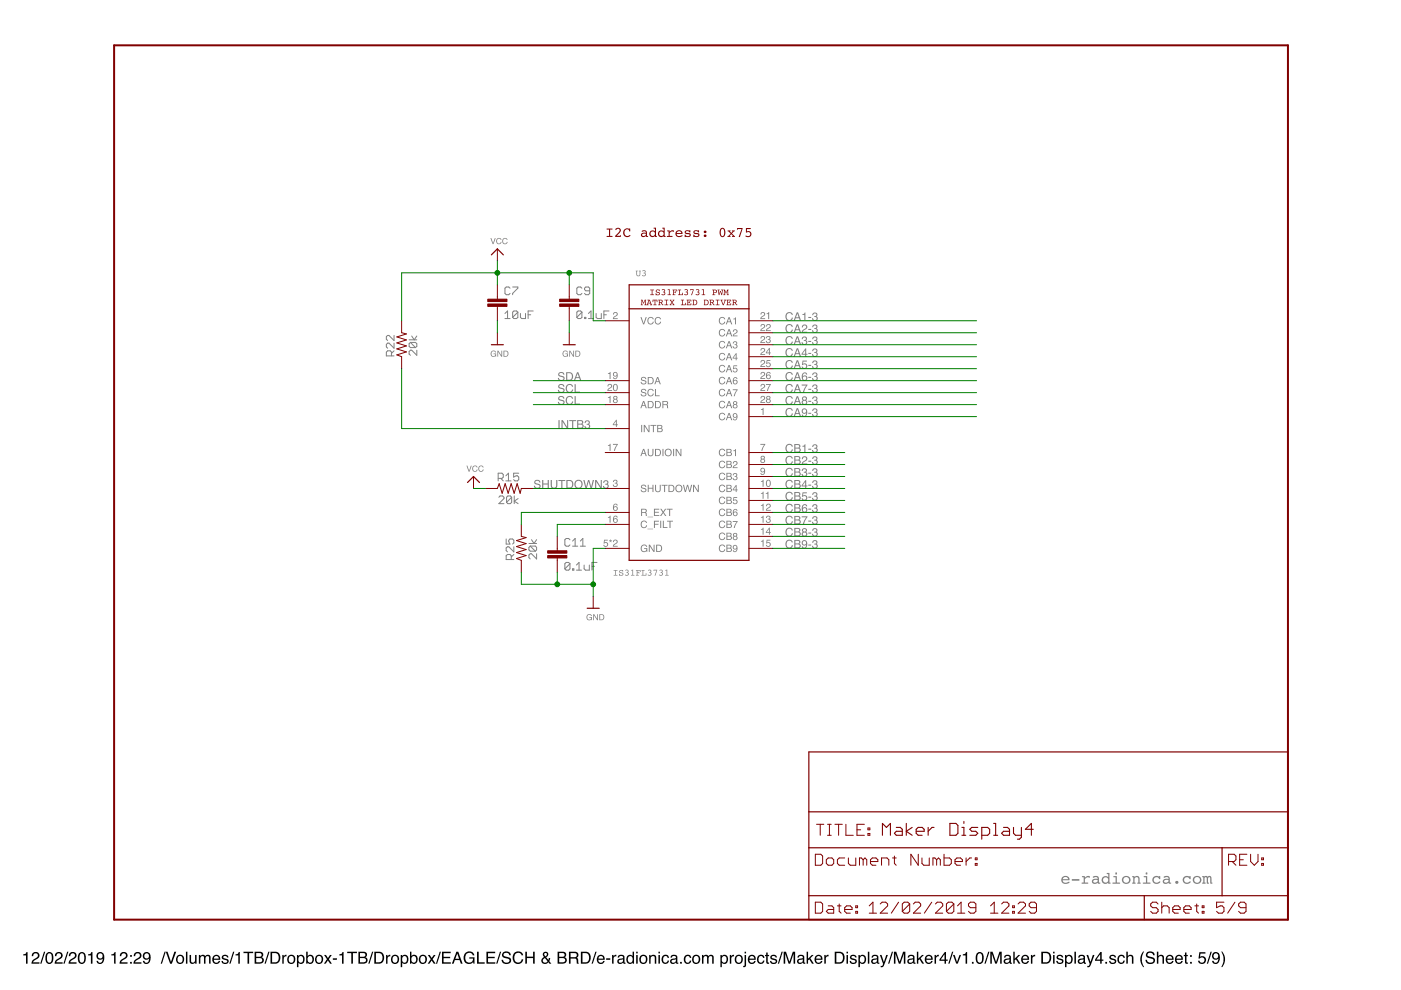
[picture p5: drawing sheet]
<svg xmlns="http://www.w3.org/2000/svg" width="297mm" height="210mm" viewBox="0 0 297 210" stroke-linecap="round" stroke-linejoin="round" font-family="sans-serif">
<path d="M4.9 202.3l.5-.1 .2-.3h.2v2.4h-.3v-1.7h-.6zM7 202a.81 .81 0 0 1 1.3 .2 .81 .81 0 0 1-.6 1.2l-.7 .6h1.4v.3h-1.7a1.39 1.39 0 0 1 1.1-1.3 .5 .5 0 0 0 .2-.6 .5 .5 0 0 0-.6-.3 .5 .5 0 0 0-.4 .6h-.3zM9.3 201.8h.3l-.8 2.5h-.3zM10 202a.91 .91 0 0 1 1.1 .1 .91 .91 0 0 1 .2 1 .9 .9 0 0 1-.3 1.1 .9 .9 0 0 1-1.2-.2 1.91 1.91 0 0 1 .2-2zM10.2 202.2a1.65 1.65 0 0 0 .1 1.9h.2a1.25 1.25 0 0 0 .2-1.9zM11.9 202a.81 .81 0 0 1 1.3 .2 .81 .81 0 0 1-.6 1.2l-.7 .6h1.4v.3h-1.7a1.39 1.39 0 0 1 1.1-1.3 .5 .5 0 0 0 .2-.6 .5 .5 0 0 0-.6-.3 .5 .5 0 0 0-.3 .6h-.4zM14.2 201.8h.3l-.8 2.5h-.3zM14.9 202a.81 .81 0 0 1 1.3 .2 .81 .81 0 0 1-.6 1.2l-.7 .6h1.3v.3h-1.7a1.39 1.39 0 0 1 1.1-1.3 .5 .5 0 0 0 .2-.6 .5 .5 0 0 0-.6-.3 .5 .5 0 0 0-.3 .6h-.3zM16.9 202a.91 .91 0 0 1 1 .1 .91 .91 0 0 1 .3 1 .9 .9 0 0 1-.4 1.1 .9 .9 0 0 1-1.1-.2 1.91 1.91 0 0 1 .2-2zM17.1 202.2a1.65 1.65 0 0 0 .1 1.9h.1a1.25 1.25 0 0 0 .2-1.9zM18.7 202.3l.5-.1 .2-.3h.2v2.4h-.3v-1.7h-.6zM20.6 202.1a.89 .89 0 0 1 1.1-.1 .89 .89 0 0 1 .4 1 1.04 1.04 0 0 1-1.3 1.3l-.3-.6h.3a.49 .49 0 0 0 .6 .4 .49 .49 0 0 0 .3-.6l.1-.3a.8 .8 0 0 1-1.2 .1 .8 .8 0 0 1 0-1.2zM20.8 202.7a.52 .52 0 0 0 1 0 .52 .52 0 0 0-1 0zM23.6 202.3l.5-.1 .2-.3h.2v2.4h-.3v-1.7h-.6zM25.7 202a.81 .81 0 0 1 1.3 .2 .81 .81 0 0 1-.6 1.2l-.7 .6h1.3v.3h-1.7a1.39 1.39 0 0 1 1.1-1.3 .5 .5 0 0 0 .2-.6 .5 .5 0 0 0-.6-.3 .5 .5 0 0 0-.3 .6h-.3zM27.6 202.5h.4v.4h-.4zM27.6 203.9h.4v.4h-.4zM28.6 202a.81 .81 0 0 1 1.3 .2 .81 .81 0 0 1-.5 1.2l-.8 .6h1.4v.3h-1.7a1.39 1.39 0 0 1 1.1-1.3 .5 .5 0 0 0 .2-.6 .5 .5 0 0 0-.6-.3 .5 .5 0 0 0-.3 .6h-.3zM30.5 202.1a.89 .89 0 0 1 1.1-.1 .89 .89 0 0 1 .3 1 1.04 1.04 0 0 1-1.3 1.3l-.3-.6h.3a.49 .49 0 0 0 .6 .4 .49 .49 0 0 0 .4-.6v-.3a.8 .8 0 0 1-1.1 .1 .8 .8 0 0 1 0-1.2zM30.6 202.7a.52 .52 0 0 0 1 0 .52 .52 0 0 0-1 0zM34.9 201.8h.2l-.8 2.5h-.2zM35.1 201.8h.4l.8 2.1 .7-2.1h.4l-1 2.5h-.3zM37.9 202.8a.66 .66 0 0 0-.2 .9 .66 .66 0 0 0 .9 .2 .67 .67 0 0 0 .1-.9 .67 .67 0 0 0-.8-.2zM37.6 202.7a.92 .92 0 0 1 1.2 .1 .92 .92 0 0 1 0 1.2 .92 .92 0 0 1-1.3 .1l-.2-.7zM39.4 201.8h.3v2.5h-.3zM40.2 202.5h.3v1.2a.47 .47 0 0 0 .6 .4 .47 .47 0 0 0 .3-.7v-.9h.3v1.8h-.3v-.3a.64 .64 0 0 1-.7 .4 .64 .64 0 0 1-.5-.7zM42.2 202.5h.3v.2a.6 .6 0 0 1 1 0 .62 .62 0 0 1 .7-.2 .62 .62 0 0 1 .5 .6v1.2h-.4v-1.3a.4 .4 0 0 0-.5-.3 .4 .4 0 0 0-.2 .5v1.1h-.4v-1.2a.42 .42 0 0 0-.5-.4 .42 .42 0 0 0-.2 .6v1h-.3zM45.2 202.7a.85 .85 0 0 1 1.1-.2 .85 .85 0 0 1 .4 1h-1.4a.53 .53 0 0 0 .4 .6 .53 .53 0 0 0 .7-.4h.3a.9 .9 0 0 1-1.3 .6 .9 .9 0 0 1-.3-1.4zM45.5 202.9l-.2 .3h1.1l-.4-.5zM47.2 202.6a.74 .74 0 0 1 1.2 .4h-.3a.39 .39 0 0 0-.4-.3 .39 .39 0 0 0-.3 .3l.1 .2a.79 .79 0 0 1 1 .7 .8 .8 0 0 1-.9 .5 .8 .8 0 0 1-.6-.7h.3a.45 .45 0 0 0 .4 .4 .45 .45 0 0 0 .5-.4l-.1-.1a.93 .93 0 0 1-1.1-.8zM49.4 201.8h.3l-.8 2.5h-.3zM49.9 202.3l.5-.1 .2-.3h.2v2.4h-.3v-1.7h-.6zM51.6 201.8h2.1v.3h-.9v2.2h-.3v-2.2h-.9zM54.3 202.1v.8h.6a.41 .41 0 0 0 .6-.4 .41 .41 0 0 0-.6-.4zM54.3 203.1v.9h.8a.46 .46 0 0 0 .5-.5 .46 .46 0 0 0-.6-.4zM54 201.8h1.1a.63 .63 0 0 1 .7 .4 .63 .63 0 0 1-.3 .8 .72 .72 0 0 1 .4 .8 .72 .72 0 0 1-.8 .5h-1.1zM56.9 201.8h.2l-.8 2.5h-.2zM57.7 202.1v1.9h.6a.99 .99 0 0 0 .8-.9 .99 .99 0 0 0-.8-1zM57.3 201.8h1.1a1.29 1.29 0 0 1 1 1.3 1.29 1.29 0 0 1-1 1.2h-1.1zM59.9 202.5h.2v.3l.4-.3 .3-.1v.4a.5 .5 0 0 0-.6 .5v1h-.3zM61.4 202.8a.66 .66 0 0 0-.2 .9 .66 .66 0 0 0 1 .2 .67 .67 0 0 0 .1-.9 .67 .67 0 0 0-.9-.2zM61.1 202.7a.92 .92 0 0 1 1.3 .1 .92 .92 0 0 1 0 1.2 .92 .92 0 0 1-1.3 .1l-.2-.7zM63.4 202.8a.71 .71 0 0 0-.1 .8 .71 .71 0 0 0 .7 .5 .72 .72 0 0 0 .3-.8 .72 .72 0 0 0-.7-.6zM63 202.5h.3v.2a.75 .75 0 0 1 .9-.2 .75 .75 0 0 1 .4 .9 .78 .78 0 0 1-.4 .9 .78 .78 0 0 1-.9-.2v1h-.3zM64.9 201.8h.3v.9a.81 .81 0 0 1 1.1-.1 .81 .81 0 0 1 .2 1 .73 .73 0 0 1-.5 .7 .73 .73 0 0 1-.8-.2v.2h-.3zM65.4 202.9a.64 .64 0 0 0-.2 .8 .64 .64 0 0 0 .9 .2 .65 .65 0 0 0 .1-.8 .65 .65 0 0 0-.8-.2zM67.3 202.8a.66 .66 0 0 0-.2 .9 .66 .66 0 0 0 1 .2 .67 .67 0 0 0 .1-.9 .67 .67 0 0 0-.9-.2zM67 202.7a.92 .92 0 0 1 1.3 .1 .92 .92 0 0 1 0 1.2 .92 .92 0 0 1-1.3 .1l-.2-.7zM68.7 202.5h.4l.4 .6 .5-.6h.3l-.6 .9 .7 .9h-.4l-.5-.7-.4 .7h-.4l.6-.9zM70.6 203.2h.8v.3h-.8zM71.9 202.3l.5-.1 .2-.3h.3v2.4h-.4v-1.7h-.6zM73.6 201.8h2.1v.3h-.9v2.2h-.3v-2.2h-.9zM76.3 202.1v.8h.6a.41 .41 0 0 0 .6-.4 .41 .41 0 0 0-.6-.4zM76.3 203.1v.9h.8a.46 .46 0 0 0 .5-.5 .46 .46 0 0 0-.6-.4zM76 201.8h1.1a.63 .63 0 0 1 .7 .4 .63 .63 0 0 1-.3 .8 .72 .72 0 0 1 .4 .8 .72 .72 0 0 1-.8 .5h-1.1zM78.9 201.8h.2l-.8 2.5h-.2zM79.7 202.1v1.9h.6a.99 .99 0 0 0 .8-.9 .99 .99 0 0 0-.8-1zM79.3 201.8h1.1a1.29 1.29 0 0 1 1 1.3 1.29 1.29 0 0 1-1 1.2h-1.1zM81.9 202.5h.2v.3l.4-.3 .3-.1v.4a.5 .5 0 0 0-.6 .5v1h-.3zM83.4 202.8a.66 .66 0 0 0-.2 .9 .66 .66 0 0 0 1 .2 .67 .67 0 0 0 .1-.9 .67 .67 0 0 0-.9-.2zM83.1 202.7a.92 .92 0 0 1 1.3 .1 .92 .92 0 0 1 0 1.2 .92 .92 0 0 1-1.3 .1l-.2-.7zM85.4 202.8a.71 .71 0 0 0-.1 .8 .71 .71 0 0 0 .7 .5 .72 .72 0 0 0 .3-.8 .72 .72 0 0 0-.7-.6zM85 202.5h.3v.2a.75 .75 0 0 1 .9-.2 .75 .75 0 0 1 .4 .9 .78 .78 0 0 1-.4 .9 .78 .78 0 0 1-.9-.2v1h-.3zM86.9 201.8h.3v.9a.81 .81 0 0 1 1.1-.1 .81 .81 0 0 1 .2 1 .73 .73 0 0 1-.5 .7 .73 .73 0 0 1-.8-.2v.2h-.3zM87.4 202.9a.64 .64 0 0 0-.2 .8 .64 .64 0 0 0 .9 .2 .65 .65 0 0 0 .1-.8 .65 .65 0 0 0-.8-.2zM89.3 202.8a.66 .66 0 0 0-.2 .9 .66 .66 0 0 0 1 .2 .67 .67 0 0 0 .1-.9 .67 .67 0 0 0-.9-.2zM89 202.7a.92 .92 0 0 1 1.3 .1 .92 .92 0 0 1 0 1.2 .92 .92 0 0 1-1.3 .1l-.2-.7zM90.7 202.5h.4l.4 .6 .5-.6h.3l-.6 .9 .7 .9h-.4l-.5-.7-.4 .7h-.4l.6-.9zM93.2 201.8h.3l-.8 2.5h-.3zM93.7 201.8h1.9v.3h-1.6v.8h1.4v.3h-1.4v.8h1.6v.3h-1.9zM96.9 202.2l-.4 1.1h.8zM96.8 201.8h.4l.9 2.5h-.4l-.3-.7h-1l-.2 .7h-.4zM98.6 202.1a1.13 1.13 0 0 1 2 .5h-.4a.83 .83 0 0 0-1-.5 .83 .83 0 0 0-.6 1 .83 .83 0 0 0 .8 1 .83 .83 0 0 0 .9-.9h-.8v-.2h1.1v1.3h-.2l-.1-.3a1.22 1.22 0 0 1-1.6 .1 1.22 1.22 0 0 1-.3-1.6zM101.1 201.8h.4v2.2h1.3v.3h-1.7zM103.1 201.8h1.9v.3h-1.5v.8h1.4v.3h-1.4v.8h1.5v.3h-1.9zM106 201.8h.3l-.8 2.5h-.3zM106.7 201.9a1 1 0 0 1 1.6 .6h-.3a.59 .59 0 0 0-.7-.5 .59 .59 0 0 0-.5 .6l.2 .2a1.22 1.22 0 0 1 1.4 .8 1.03 1.03 0 0 1-1.1 .8 1.03 1.03 0 0 1-1-.9h.4a.67 .67 0 0 0 .6 .6 .67 .67 0 0 0 .7-.6l-.1-.1a2.06 2.06 0 0 1-1.4-.7v-.4zM109 202.1a1.1 1.1 0 0 1 1.1-.4 1.1 1.1 0 0 1 .8 .8h-.3a.82 .82 0 0 0-1.1-.4 .82 .82 0 0 0-.5 1 .8 .8 0 0 0 .7 1 .8 .8 0 0 0 .9-.7h.3a1.17 1.17 0 0 1-1.4 .9 1.17 1.17 0 0 1-.8-1.5zM111.4 201.8h.3v1h1.3v-1h.4v2.5h-.4v-1.2h-1.3v1.2h-.3zM115.4 202.2a.32 .32 0 0 0 .2 .5 .32 .32 0 0 0 .4-.3 .32 .32 0 0 0-.3-.4zM115.2 203.4a.5 .5 0 0 0 .2 .7 .5 .5 0 0 0 .7-.3l-.6-.7zM115.2 202a.61 .61 0 0 1 1 .1 .61 .61 0 0 1-.4 .9l.5 .5 .1-.4h.3l-.3 .7 .5 .5h-.4l-.2-.3a.79 .79 0 0 1-1.3 .2 .79 .79 0 0 1 .3-1.3l-.2-.5zM118.6 202.1v.8h.6a.41 .41 0 0 0 .5-.4 .41 .41 0 0 0-.5-.4zM118.6 203.1v.9h.7a.46 .46 0 0 0 .5-.5 .46 .46 0 0 0-.6-.4zM118.2 201.8h1.1a.63 .63 0 0 1 .7 .4 .63 .63 0 0 1-.3 .8 .72 .72 0 0 1 .4 .8 .72 .72 0 0 1-.8 .5h-1.1zM121 202.1v.8h.8a.44 .44 0 0 0 .5-.4 .44 .44 0 0 0-.5-.4zM120.6 201.8h1.2a.69 .69 0 0 1 .8 .4 .69 .69 0 0 1-.3 .9l.3 .3 .1 .9h-.4l-.1-.9-.4-.2h-.8v1.1h-.4zM123.5 202.1v1.9h.6a.99 .99 0 0 0 .8-.9 .99 .99 0 0 0-.8-1zM123.2 201.8h1a1.29 1.29 0 0 1 1.1 1.3 1.29 1.29 0 0 1-1.1 1.2h-1zM126.2 201.8h.3l-.8 2.5h-.3zM126.8 202.7a.85 .85 0 0 1 1-.2 .85 .85 0 0 1 .4 1h-1.3a.53 .53 0 0 0 .4 .6 .53 .53 0 0 0 .6-.4h.3a.9 .9 0 0 1-1.3 .6 .9 .9 0 0 1-.3-1.4zM127 202.9l-.1 .3h1l-.3-.5zM128.5 203.2h.9v.3h-.9zM129.8 202.5h.3v.3l.3-.3 .3-.1v.4a.5 .5 0 0 0-.6 .5v1h-.3zM131.2 203.7a.44 .44 0 0 0 .6 .4 .44 .44 0 0 0 .2-.7zM131.1 202.7a.8 .8 0 0 1 1.3 .2v1.1l.2 .1v.2h-.3l-.2-.2a.63 .63 0 0 1-.9 .3 .63 .63 0 0 1-.1-1l1-.3a.42 .42 0 0 0-.4-.4 .42 .42 0 0 0-.4 .3h-.3zM133.3 202.9a.64 .64 0 0 0-.1 .8 .64 .64 0 0 0 .8 .2 .64 .64 0 0 0 .1-.8 .64 .64 0 0 0-.8-.2zM133.1 202.6l.7-.1 .3 .2v-.9h.3v2.5h-.3v-.2a.8 .8 0 0 1-1 .1 .8 .8 0 0 1-.3-1zM134.9 202.5h.3v1.8h-.3zM134.9 201.8h.3v.3h-.3zM136.1 202.8a.66 .66 0 0 0-.2 .9 .66 .66 0 0 0 .9 .2 .67 .67 0 0 0 .1-.9 .67 .67 0 0 0-.8-.2zM135.8 202.7a.92 .92 0 0 1 1.2 .1 .92 .92 0 0 1 0 1.2 .92 .92 0 0 1-1.2 .1l-.3-.7zM137.6 202.5h.3v.2a.66 .66 0 0 1 .8-.2 .66 .66 0 0 1 .4 .6v1.2h-.3v-1.1a.46 .46 0 0 0-.5-.5 .46 .46 0 0 0-.4 .7v.9h-.3zM139.6 202.5h.3v1.8h-.3zM139.6 201.8h.3v.3h-.3zM140.5 202.7a.76 .76 0 0 1 .8-.3 .76 .76 0 0 1 .5 .7h-.3a.51 .51 0 0 0-.6-.4 .51 .51 0 0 0-.3 .8 .49 .49 0 0 0 .3 .6 .49 .49 0 0 0 .6-.4h.3a.83 .83 0 0 1-1 .6 .83 .83 0 0 1-.5-1.2zM142.4 203.7a.44 .44 0 0 0 .6 .4 .44 .44 0 0 0 .2-.7zM142.3 202.7a.8 .8 0 0 1 1.3 .2v1.1l.2 .1v.2h-.3l-.2-.2a.63 .63 0 0 1-.9 .3 .63 .63 0 0 1-.1-1l1-.3a.42 .42 0 0 0-.4-.4 .42 .42 0 0 0-.4 .3h-.3zM144.2 203.9h.4v.4h-.4zM145.2 202.7a.76 .76 0 0 1 .8-.3 .76 .76 0 0 1 .6 .7h-.3a.51 .51 0 0 0-.7-.4 .51 .51 0 0 0-.3 .8 .49 .49 0 0 0 .4 .6 .49 .49 0 0 0 .6-.4h.3a.83 .83 0 0 1-1.1 .6 .83 .83 0 0 1-.5-1.2zM147.3 202.8a.66 .66 0 0 0-.2 .9 .66 .66 0 0 0 .9 .2 .67 .67 0 0 0 .1-.9 .67 .67 0 0 0-.8-.2zM147 202.7a.92 .92 0 0 1 1.2 .1 .92 .92 0 0 1 0 1.2 .92 .92 0 0 1-1.2 .1l-.3-.7zM148.8 202.5h.3v.2a.6 .6 0 0 1 1.1 0 .62 .62 0 0 1 .7-.2 .62 .62 0 0 1 .4 .6v1.2h-.3v-1.3a.4 .4 0 0 0-.5-.3 .4 .4 0 0 0-.3 .5v1.1h-.3v-1.2a.42 .42 0 0 0-.5-.4 .42 .42 0 0 0-.3 .6v1h-.3zM153.2 202.8a.71 .71 0 0 0-.2 .8 .71 .71 0 0 0 .7 .5 .72 .72 0 0 0 .4-.8 .72 .72 0 0 0-.8-.6zM152.7 202.5h.3v.2a.75 .75 0 0 1 1-.2 .75 .75 0 0 1 .4 .9 .78 .78 0 0 1-.4 .9 .78 .78 0 0 1-1-.2v1h-.3zM154.7 202.5h.3v.3l.4-.3 .2-.1v.4a.5 .5 0 0 0-.6 .5v1h-.3zM156.3 202.8a.66 .66 0 0 0-.2 .9 .66 .66 0 0 0 1 .2 .67 .67 0 0 0 .1-.9 .67 .67 0 0 0-.9-.2zM156 202.7a.92 .92 0 0 1 1.3 .1 .92 .92 0 0 1 0 1.2 .92 .92 0 0 1-1.3 .1l-.2-.7zM157.9 201.8h.3v.3h-.3zM157.9 202.5h.3v2.1a.47 .47 0 0 1-.6 .5v-.3l.3-.1zM158.8 202.7a.85 .85 0 0 1 1-.2 .85 .85 0 0 1 .4 1h-1.3a.53 .53 0 0 0 .4 .6 .53 .53 0 0 0 .6-.4h.3a.9 .9 0 0 1-1.3 .6 .9 .9 0 0 1-.2-1.4zM159 202.9l-.1 .3h1l-.3-.5zM160.7 202.7a.76 .76 0 0 1 .8-.3 .76 .76 0 0 1 .6 .7h-.3a.51 .51 0 0 0-.7-.4 .51 .51 0 0 0-.3 .8 .49 .49 0 0 0 .4 .6 .49 .49 0 0 0 .6-.4h.3a.83 .83 0 0 1-1.1 .6 .83 .83 0 0 1-.5-1.2zM162.4 202h.4v.5h.3v.2h-.3v1.2l.3 .2v.2a.44 .44 0 0 1-.7-.3v-1.3h-.2v-.2h.2zM163.5 202.6a.74 .74 0 0 1 1.2 .4h-.3a.39 .39 0 0 0-.4-.3 .39 .39 0 0 0-.3 .3l.1 .2a.79 .79 0 0 1 1 .7 .8 .8 0 0 1-.9 .5 .8 .8 0 0 1-.6-.7h.3a.45 .45 0 0 0 .4 .4 .45 .45 0 0 0 .4-.4v-.1a.93 .93 0 0 1-1.1-.8zM165.7 201.8h.3l-.8 2.5h-.3zM166.2 201.8h.4l.8 2.1 .7-2.1h.5v2.5h-.3v-2.1l-.8 2.1h-.3l-.7-2.1v2.1h-.3zM169.3 203.7a.44 .44 0 0 0 .6 .4 .44 .44 0 0 0 .2-.7zM169.2 202.7a.8 .8 0 0 1 1.3 .2v1.1l.2 .1v.2h-.3l-.2-.2a.63 .63 0 0 1-.9 .3 .63 .63 0 0 1 0-1l.9-.3a.42 .42 0 0 0-.4-.4 .42 .42 0 0 0-.4 .3h-.3zM171 201.8h.3v1.5l.8-.8h.4l-.7 .7 .8 1.1h-.4l-.6-.9-.3 .2v.7h-.3zM172.9 202.7a.85 .85 0 0 1 1.1-.2 .85 .85 0 0 1 .4 1h-1.4a.53 .53 0 0 0 .4 .6 .53 .53 0 0 0 .6-.4h.4a.9 .9 0 0 1-1.3 .6 .9 .9 0 0 1-.3-1.4zM173.2 202.9l-.2 .3h1.1l-.4-.5zM174.8 202.5h.3v.3l.3-.3 .3-.1v.4a.5 .5 0 0 0-.6 .5v1h-.3zM177.3 202.1v1.9h.6a.99 .99 0 0 0 .8-.9 .99 .99 0 0 0-.8-1zM177 201.8h1a1.29 1.29 0 0 1 1.1 1.3 1.29 1.29 0 0 1-1.1 1.2h-1zM179.5 202.5h.3v1.8h-.3zM179.5 201.8h.3v.3h-.3zM180.4 202.6a.74 .74 0 0 1 1.2 .4h-.3a.39 .39 0 0 0-.4-.3 .39 .39 0 0 0-.4 .3l.2 .2a.79 .79 0 0 1 1 .7 .8 .8 0 0 1-.9 .5 .8 .8 0 0 1-.7-.7h.3a.45 .45 0 0 0 .5 .4 .45 .45 0 0 0 .4-.4v-.1a.93 .93 0 0 1-1.1-.8zM182.5 202.8a.71 .71 0 0 0-.2 .8 .71 .71 0 0 0 .7 .5 .72 .72 0 0 0 .3-.8 .72 .72 0 0 0-.7-.6zM182 202.5h.3v.2a.75 .75 0 0 1 .9-.2 .75 .75 0 0 1 .4 .9 .78 .78 0 0 1-.3 .9 .78 .78 0 0 1-1-.2v1h-.3zM184 201.8h.3v2.5h-.3zM185.1 203.7a.44 .44 0 0 0 .5 .4 .44 .44 0 0 0 .3-.7zM184.9 202.7a.8 .8 0 0 1 1.3 .2v1.1l.2 .1v.2h-.3l-.2-.2a.63 .63 0 0 1-.9 .3 .63 .63 0 0 1 0-1l.9-.3a.42 .42 0 0 0-.4-.4 .42 .42 0 0 0-.4 .3h-.3zM186.6 202.5h.3l.5 1.5 .5-1.5h.3l-.7 2a.61 .61 0 0 1-.8 .6v-.3h.3l.2-.4zM189.1 201.8h.2l-.8 2.5h-.2zM189.5 201.8h.5l.7 2.1 .8-2.1h.5v2.5h-.4v-2.1l-.7 2.1h-.3l-.8-2.1 .1 2.1h-.4zM192.7 203.7a.44 .44 0 0 0 .6 .4 .44 .44 0 0 0 .2-.7zM192.5 202.7a.8 .8 0 0 1 1.4 .2v1.1l.2 .1v.2h-.4l-.1-.2a.63 .63 0 0 1-1 .3 .63 .63 0 0 1 0-1l1-.3a.42 .42 0 0 0-.4-.4 .42 .42 0 0 0-.5 .3h-.3zM194.4 201.8h.3v1.5l.8-.8h.4l-.7 .7 .7 1.1h-.4l-.5-.9-.3 .2v.7h-.3zM196.3 202.7a.85 .85 0 0 1 1-.2 .85 .85 0 0 1 .5 1h-1.4a.53 .53 0 0 0 .4 .6 .53 .53 0 0 0 .6-.4h.3a.9 .9 0 0 1-1.3 .6 .9 .9 0 0 1-.2-1.4zM196.6 202.9l-.2 .3h1l-.3-.5zM198.1 202.5h.3v.3l.4-.3 .2-.1v.4a.5 .5 0 0 0-.5 .5v1h-.4zM200.3 202.3l-.8 1.1h.8zM200.3 201.8h.3v1.6h.3v.3h-.3v.6h-.3v-.6h-1.1v-.3zM201.9 201.8h.2l-.8 2.5h-.2zM202.1 202.5h.3l.5 1.5 .5-1.5h.4l-.7 1.8h-.4zM204.1 202.3l.5-.1 .2-.3h.3v2.4h-.4v-1.7h-.6zM206.1 203.9h.3v.4h-.3zM207.3 202a.91 .91 0 0 1 1 .1 .91 .91 0 0 1 .3 1 .9 .9 0 0 1-.4 1.1 .9 .9 0 0 1-1.2-.2 1.91 1.91 0 0 1 .3-2zM207.4 202.2a1.65 1.65 0 0 0 .1 1.9h.2a1.25 1.25 0 0 0 .2-1.9zM209.5 201.8h.3l-.8 2.5h-.3zM210 201.8h.4l.8 2.1 .7-2.1h.5v2.5h-.3v-2.1l-.8 2.1h-.3l-.7-2.1v2.1h-.3zM213.1 203.7a.44 .44 0 0 0 .6 .4 .44 .44 0 0 0 .2-.7zM213 202.7a.8 .8 0 0 1 1.3 .2v1.1l.2 .1v.2h-.3l-.2-.2a.63 .63 0 0 1-.9 .3 .63 .63 0 0 1 0-1l.9-.3a.42 .42 0 0 0-.4-.4 .42 .42 0 0 0-.4 .3h-.3zM214.8 201.8h.3v1.5l.8-.8h.4l-.7 .7 .8 1.1h-.4l-.6-.9-.3 .2v.7h-.3zM216.7 202.7a.85 .85 0 0 1 1.1-.2 .85 .85 0 0 1 .4 1h-1.4a.53 .53 0 0 0 .4 .6 .53 .53 0 0 0 .7-.4h.3a.9 .9 0 0 1-1.3 .6 .9 .9 0 0 1-.3-1.4zM217 202.9l-.2 .3h1.1l-.4-.5zM218.6 202.5h.3v.3l.3-.3 .3-.1v.4a.5 .5 0 0 0-.6 .5v1h-.3zM221.1 202.1v1.9h.6a.99 .99 0 0 0 .8-.9 .99 .99 0 0 0-.8-1zM220.8 201.8h1a1.29 1.29 0 0 1 1.1 1.3 1.29 1.29 0 0 1-1.1 1.2h-1zM223.3 202.5h.3v1.8h-.3zM223.3 201.8h.3v.3h-.3zM224.2 202.6a.74 .74 0 0 1 1.2 .4h-.3a.39 .39 0 0 0-.4-.3 .39 .39 0 0 0-.4 .3l.2 .2a.79 .79 0 0 1 1 .7 .8 .8 0 0 1-.9 .5 .8 .8 0 0 1-.6-.7h.2a.45 .45 0 0 0 .5 .4 .45 .45 0 0 0 .4-.4v-.1a.93 .93 0 0 1-1.1-.8zM226.3 202.8a.71 .71 0 0 0-.2 .8 .71 .71 0 0 0 .7 .5 .72 .72 0 0 0 .3-.8 .72 .72 0 0 0-.7-.6zM225.8 202.5h.3v.2a.75 .75 0 0 1 .9-.2 .75 .75 0 0 1 .4 .9 .78 .78 0 0 1-.3 .9 .78 .78 0 0 1-1-.2v1h-.3zM227.8 201.8h.3v2.5h-.3zM228.9 203.7a.44 .44 0 0 0 .5 .4 .44 .44 0 0 0 .3-.7zM228.7 202.7a.8 .8 0 0 1 1.3 .2v1.1l.2 .1v.2h-.3l-.2-.2a.63 .63 0 0 1-.9 .3 .63 .63 0 0 1 0-1l.9-.3a.42 .42 0 0 0-.4-.4 .42 .42 0 0 0-.4 .3h-.3zM230.4 202.5h.3l.5 1.5 .5-1.5h.3l-.7 2a.61 .61 0 0 1-.8 .6v-.3h.3l.2-.4zM233.3 202.3l-.8 1.1h.8zM233.3 201.8h.3v1.6h.3v.3h-.3v.6h-.3v-.6h-1.1v-.3zM234.4 203.9h.3v.4h-.3zM235.4 202.6a.74 .74 0 0 1 1.2 .4h-.3a.39 .39 0 0 0-.4-.3 .39 .39 0 0 0-.4 .3l.2 .2a.79 .79 0 0 1 1 .7 .8 .8 0 0 1-.9 .5 .8 .8 0 0 1-.6-.7h.2a.45 .45 0 0 0 .5 .4 .45 .45 0 0 0 .4-.4v-.1a.93 .93 0 0 1-1.1-.8zM237.1 202.7a.76 .76 0 0 1 .9-.3 .76 .76 0 0 1 .5 .7h-.3a.51 .51 0 0 0-.7-.4 .51 .51 0 0 0-.3 .8 .49 .49 0 0 0 .4 .6 .49 .49 0 0 0 .6-.4h.3a.83 .83 0 0 1-1.1 .6 .83 .83 0 0 1-.5-1.2zM238.8 201.8h.3v.9a.65 .65 0 0 1 .8-.2 .65 .65 0 0 1 .4 .6v1.2h-.3v-1.1a.46 .46 0 0 0-.6-.5 .46 .46 0 0 0-.3 .6v1h-.3zM242.3 201.7h.3a3.1 3.1 0 0 0 0 3.3h-.2a2.6 2.6 0 0 1-.1-3.3zM243.2 201.9a1 1 0 0 1 1.6 .6h-.3a.59 .59 0 0 0-.6-.5 .59 .59 0 0 0-.6 .6l.2 .2a1.22 1.22 0 0 1 1.4 .8 1.03 1.03 0 0 1-1.1 .8 1.03 1.03 0 0 1-.9-.9h.3a.67 .67 0 0 0 .7 .6 .67 .67 0 0 0 .6-.6l-.1-.1a2.06 2.06 0 0 1-1.4-.7v-.4zM245.3 201.8h.3v.9a.65 .65 0 0 1 .8-.2 .65 .65 0 0 1 .4 .6v1.2h-.3v-1.1a.46 .46 0 0 0-.6-.5 .46 .46 0 0 0-.3 .6v1h-.3zM247.4 202.7a.85 .85 0 0 1 1-.2 .85 .85 0 0 1 .4 1h-1.3a.53 .53 0 0 0 .4 .6 .53 .53 0 0 0 .6-.4h.3a.9 .9 0 0 1-1.3 .6 .9 .9 0 0 1-.2-1.4zM247.6 202.9l-.1 .3h1l-.3-.5zM249.4 202.7a.85 .85 0 0 1 1-.2 .85 .85 0 0 1 .4 1h-1.4a.53 .53 0 0 0 .4 .6 .53 .53 0 0 0 .7-.4h.3a.9 .9 0 0 1-1.3 .6 .9 .9 0 0 1-.3-1.4zM249.6 202.9l-.1 .3h1l-.4-.5zM251.2 202h.4v.5h.3v.2h-.3v1.2l.3 .2v.2a.44 .44 0 0 1-.7-.3v-1.3h-.2v-.2h.2zM252.3 202.5h.4v.4h-.4zM252.3 203.9h.4v.4h-.4zM254.3 201.9h1.3v.3h-1.1l-.1 .7a.85 .85 0 0 1 1.2 .4 .85 .85 0 0 1-.5 1.1 .85 .85 0 0 1-1.1-.7h.3a.55 .55 0 0 0 .9 .3 .55 .55 0 0 0 0-.9 .55 .55 0 0 0-.8 .1h-.3zM256.7 201.8h.2l-.8 2.5h-.2zM257.2 202.1a.89 .89 0 0 1 1.1-.1 .89 .89 0 0 1 .3 1 1.04 1.04 0 0 1-1.3 1.3l-.3-.6h.3a.49 .49 0 0 0 .6 .4 .49 .49 0 0 0 .4-.6v-.3a.8 .8 0 0 1-1.1 .1 .8 .8 0 0 1 0-1.2zM257.3 202.7a.52 .52 0 0 0 1 0 .52 .52 0 0 0-1 0zM258.9 201.7h.2l.4 .6a2.54 2.54 0 0 1-.4 2.7h-.2a3.1 3.1 0 0 0 0-3.3z" fill="#000"/>
<g fill="#808080">
<path d="M225.3 185.9a.79 .79 0 0 1 .9-.2 .79 .79 0 0 1 .5 .9h-1.4a.85 .85 0 0 0 1.4 .4 .9 .9 0 0 1-1.3 .2 .9 .9 0 0 1-.1-1.3zM225.5 186.1l-.2 .3h1.2l-.4-.4zM227.3 186.4h1.5l.1 .2-1.6 .1zM229.4 185.8h.6v.3a.57 .57 0 0 1 .5-.4 .57 .57 0 0 1 .6 .3l-.2 .1a.62 .62 0 0 0-.9 .3v.7h.7v.2h-1.4v-.1l.5-.1v-1.1h-.4zM231.8 186.7v.2a.45 .45 0 0 0 .5 .2 .45 .45 0 0 0 .3-.5h-.5zM231.7 185.9a.75 .75 0 0 1 .8-.2 .75 .75 0 0 1 .5 .6v.8h.2l.1 .2-.5 .1-.1-.3a.61 .61 0 0 1-.9 .3 .61 .61 0 0 1 .1-1h.8a.58 .58 0 0 0-.9-.3zM234.7 185.1l.5 .1v1.9l.3 .2-.5 .1-.1-.3a.81 .81 0 0 1-1.1 0 .81 .81 0 0 1 0-1.1 .81 .81 0 0 1 1.2 0v-.7h-.3zM233.9 186.6a.56 .56 0 0 0 1.1 0 .56 .56 0 0 0-1.1 0zM236.5 185.2a.22 .22 0 0 1 .4 0 .22 .22 0 0 1-.4 0zM236.1 185.8h.7v1.3h.6l.1 .2h-1.6v-.2h.6v-1.1h-.4zM238.2 186.6a.61 .61 0 0 0 1.2 0 .61 .61 0 0 0-1.2 0zM237.9 186.6a.9 .9 0 0 1 1.8 0 .9 .9 0 0 1-1.8 0zM240.1 185.8h.4v.1a.6 .6 0 0 1 .7-.2 .6 .6 0 0 1 .4 .6v.8l.3 .1-.1 .2-.7-.1 .2-.2v-.7a.41 .41 0 0 0-.4-.4 .41 .41 0 0 0-.4 .4v.7l.3 .2-.7 .1-.1-.2 .3-.1v-1.1h-.2zM242.9 185.2a.22 .22 0 0 1 .4 0 .22 .22 0 0 1-.4 0zM242.5 185.8h.7v1.3h.7v.2h-1.6l.1-.2h.6v-1.1h-.4zM244.6 186l.4-.3 .7 .2 .2-.1 .1 .5-.1 .1a.61 .61 0 0 0-.7-.5 .61 .61 0 0 0-.5 .7 .61 .61 0 0 0 .6 .5l.7-.2a.86 .86 0 0 1-1.3 .4 .86 .86 0 0 1-.1-1.3zM246.8 186.7v.2a.45 .45 0 0 0 .6 .2 .45 .45 0 0 0 .3-.5h-.6zM246.8 185.9a.75 .75 0 0 1 .7-.2 .75 .75 0 0 1 .5 .6v.8h.3v.2l-.4 .1-.1-.3a.61 .61 0 0 1-1 .3 .61 .61 0 0 1 .1-1h.9a.58 .58 0 0 0-1-.3zM249.2 187.1a.33 .33 0 0 1 .6 0 .33 .33 0 0 1-.6 0zM251 186l.4-.3 .8 .2 .2-.1v.5l-.1 .1a.61 .61 0 0 0-.7-.5 .61 .61 0 0 0-.5 .7 .61 .61 0 0 0 .7 .5l.6-.2a.86 .86 0 0 1-1.3 .4 .86 .86 0 0 1-.1-1.3zM253.2 186.6a.61 .61 0 0 0 1.2 0 .61 .61 0 0 0-1.2 0zM252.9 186.6a.9 .9 0 0 1 1.8 0 .9 .9 0 0 1-1.8 0zM254.9 185.8l.5 .1a.39 .39 0 0 1 .6 0 .46 .46 0 0 1 .6-.1 .46 .46 0 0 1 .3 .5v.8l.2 .1-.2 .2-.3-.1-.1-1.3-.4 .2v.9l.2 .1v.2l-.4-.1v-.9a.27 .27 0 0 0-.1-.4 .27 .27 0 0 0-.4 .2v.9l.2 .2-.6 .1-.1-.2 .2-.1v-1.1h-.2z"/>
<path d="M104 50.5h.2l.3 1.1 .4-1.1h.2l-.5 1.3h-.2zM105.4 50.6l.6-.1 .3 .4-.3-.2a.47 .47 0 0 0-.6 .4 .47 .47 0 0 0 .7 .4l.1-.2h.1a.63 .63 0 0 1-.9 .4 .63 .63 0 0 1 0-1.1zM106.6 50.6l.7-.1 .3 .4-.3-.2a.47 .47 0 0 0-.6 .4 .47 .47 0 0 0 .7 .4v-.2h.2a.63 .63 0 0 1-.9 .4 .63 .63 0 0 1-.1-1.1z"/>
<path d="M104.2 74.5a.56 .56 0 0 1 1 .2h-.2a.42 .42 0 0 0-.5-.2 .42 .42 0 0 0-.3 .5 .42 .42 0 0 0 .4 .5 .42 .42 0 0 0 .4-.4h-.4v-.2h.6v.7l-.2-.1a.64 .64 0 0 1-.9-.1 .64 .64 0 0 1 .1-.9zM105.5 74.4h.2l.6 1v-1h.2v1.2h-.2l-.7-1v1h-.1zM106.9 74.5v1h.4a.51 .51 0 0 0 .3-.5 .51 .51 0 0 0-.4-.5zM106.7 74.4h.6a.64 .64 0 0 1 .5 .6 .64 .64 0 0 1-.5 .6h-.6z"/>
<path d="M124.5 130.4a.56 .56 0 0 1 1 .2h-.2a.42 .42 0 0 0-.5-.2 .42 .42 0 0 0-.3 .5 .42 .42 0 0 0 .4 .5 .42 .42 0 0 0 .4-.4h-.4v-.2h.6v.7l-.1-.2a.64 .64 0 0 1-1 0 .64 .64 0 0 1 .1-.9zM125.8 130.2h.2l.6 1.1v-1.1h.2v1.3h-.2l-.7-1v1h-.1zM127.2 130.4v1l.4-.1a.51 .51 0 0 0 .3-.5 .51 .51 0 0 0-.4-.4zM127.1 130.2h.5a.64 .64 0 0 1 .5 .7 .64 .64 0 0 1-.5 .6h-.5z"/>
<path d="M98.9 98.7h.2l.4 1.1 .3-1.1h.2l-.4 1.3h-.2zM100.3 98.9l.6-.2 .3 .4-.2-.2a.47 .47 0 0 0-.7 .5 .47 .47 0 0 0 .7 .3l.1-.2h.2a.63 .63 0 0 1-1 .4 .63 .63 0 0 1 0-1zM101.6 98.9l.6-.2 .3 .4-.3-.2a.47 .47 0 0 0-.6 .5 .47 .47 0 0 0 .7 .3l.1-.2h.1a.63 .63 0 0 1-.9 .4 .63 .63 0 0 1 0-1z"/>
<path d="M119.4 74.5a.56 .56 0 0 1 1 .2h-.2a.42 .42 0 0 0-.5-.2 .42 .42 0 0 0-.3 .5 .42 .42 0 0 0 .4 .5 .42 .42 0 0 0 .5-.4h-.4v-.2h.5v.7l-.1-.1a.64 .64 0 0 1-1-.1 .64 .64 0 0 1 .1-.9zM120.7 74.4h.2l.6 1v-1h.2v1.2h-.2l-.6-1v1h-.2zM122.2 74.5v1h.3a.51 .51 0 0 0 .4-.5 .51 .51 0 0 0-.4-.5zM122 74.4h.5a.64 .64 0 0 1 .6 .6 .64 .64 0 0 1-.6 .6h-.5z"/>
</g>
<g fill="none" stroke="#808080" stroke-width=".21">
<path d="M86.7 72.1h1.7M87 72.6h1.1l.3 .3v.5l-.3 .3M87 72.6l-.3 .3v.5l.3 .3h1.1M87 72.6l1.1 1.1M87.3 71.2l.5 .9 .6-.9M88.4 74.3v1l-1.1-1h-.3l-.3 .2v.6l.3 .2M107.1 66.5l.5-.6v1.6M107.1 67.5h1M109.8 66.2v1.1l-.3 .2h-.5l-.3-.2M109.8 66.2l-.3-.3h-.5l-.3 .3v1.1M109.8 66.2l-1.1 1.1M110.3 66.5v.8l.3 .2h.8v-1"/>
<path d="M112 66.7h.5M113.1 65.9h-1.1v1.6M123.4 66.2v1.1l-.3 .2h-.5l-.3-.2M123.4 66.2l-.3-.3h-.5l-.3 .3v1.1M123.4 66.2l-1.1 1.1M123.9 67.3h.3v.2h-.3zM124.8 67.5h1M124.8 66.5l.5-.6v1.6M126.4 66.5v.8l.3 .2h.8v-1M128 66.7h.6M129.1 65.9h-1.1v1.6M105.8 105.4l.2-.2h.6l.2 .2v.3l-1 1.1h1"/>
<path d="M108.5 105.4v1.1l-.3 .3h-.5l-.3-.3M108.5 105.4l-.3-.2h-.5l-.3 .2v1.1M108.5 105.4l-1.1 1.1M109 105.2v1.6M109.9 105.7l-.9 .6 .9 .5M112.1 115.2h1.7M112.4 115.8h1.1l.3 .3v.5l-.3 .3M112.4 115.8l-.3 .3v.5l.3 .3h1.1M112.4 115.8l1.1 1.1M112.7 114.4l.5 .8 .6-.8M113.8 117.4v1.1l-1.1-1.1h-.3l-.3 .3v.5l.3 .3M120.8 119.5l-.2-.2h-.6l-.2 .2v1.1"/>
<path d="M120.8 119.5v1.1l-.2 .3h-.6l-.2-.3M120.8 119.5l-1 1.1M122.2 119.8l.6-.5v1.6M123.8 119.8v.8l.3 .3h.8v-1.1M126.6 119.3h-1.1v1.6M121.4 120.6h.3v.3h-.3zM122.2 120.9h1.1M125.5 120.1h.5"/>
</g>
<path d="M130.1 120.9h.8l-.3 .1v.9l.3 .1h-.8l.3-.1v-.9zM131.4 120.9h.7v.3l-.2-.2a.23 .23 0 0 0-.3 0 .23 .23 0 0 0 0 .3 .42 .42 0 0 1 .5 .2 .42 .42 0 0 1-.1 .6 .42 .42 0 0 1-.6-.1h-.1v-.3l.1 .1a.26 .26 0 0 0 .3 .2 .26 .26 0 0 0 .3-.2 .26 .26 0 0 0-.3-.3l-.4-.2zM132.6 120.9a.35 .35 0 0 1 .5-.1 .35 .35 0 0 1 0 .6 .38 .38 0 0 1 0 .6 .38 .38 0 0 1-.6-.2h.1a.31 .31 0 0 0 .5 0 .31 .31 0 0 0-.3-.4 .27 .27 0 0 0 .3-.2 .27 .27 0 0 0-.2-.3 .27 .27 0 0 0-.3 .1zM133.8 120.9l.4-.1v1.1l.3 .1h-.7l.3-.1v-1zM134.8 120.9h1v.4l-.1-.3h-.5v.3l.3-.1v.4l-.3-.1v.4h.2v.1h-.6l.2-.1v-.9zM136 120.9h.7l-.3 .1v.9h.5l.1-.4v.5h-1l.2-.1v-.9zM137.4 120.9a.35 .35 0 0 1 .6-.1 .35 .35 0 0 1-.1 .6 .38 .38 0 0 1 .1 .6 .38 .38 0 0 1-.6-.2 .31 .31 0 0 0 .5 0 .31 .31 0 0 0-.3-.4 .27 .27 0 0 0 .3-.2 .27 .27 0 0 0-.1-.3 .27 .27 0 0 0-.4 .1zM138.6 120.8h.7l-.4 1.3-.1-.1 .4-1.1-.6 .1zM139.8 120.9a.35 .35 0 0 1 .6-.1 .35 .35 0 0 1-.1 .6 .38 .38 0 0 1 .1 .6 .38 .38 0 0 1-.6-.2 .31 .31 0 0 0 .6 0 .31 .31 0 0 0-.4-.4 .27 .27 0 0 0 .3-.2 .27 .27 0 0 0-.1-.3 .27 .27 0 0 0-.4 .1zM141.1 120.9l.4-.1v1.1l.2 .1h-.7l.3-.1v-1z" fill="#808080"/>
<g fill="none" stroke="#808080" stroke-width=".21">
<path d="M83 75.5v-.8l-.3-.3h-.5l-.3 .3v.8h1.6M83.5 71.1v1.1l-1-1.1h-.3l-.3 .3v.5l.3 .3M83.5 72.7v1.1l-1-1.1h-.3l-.3 .3v.6l.3 .2M83.5 74.4l-.5 .5M108.1 61.1l-.2-.2h-.6l-.2 .2v1.1l.2 .3h.6l.2-.3M108.7 60.9h1.1v.2l-1.1 1.1v.3M123.4 61.1l-.3-.2h-.5l-.3 .2v1.1l.3 .3h.5l.3-.3M125 61.7h-.8l-.3-.3v-.3l.3-.2h.6l.2 .2v1.1l-.2 .3h-.6l-.3-.3M105.6 101.4h.8l.3-.2v-.6l-.3-.3h-.8v1.7M106.2 101.4l.5 .6M107.3 100.9l.5-.6v1.7M107.3 102h1.1"/>
<path d="M107.3 114.3v1.1h.8l-.2-.6v-.2l.2-.3h.6l.2 .3v.5l-.2 .3M108.4 118.6v-.8l-.3-.2h-.5l-.3 .2v.8h1.6M108.9 115.9v1.1l-1-1.1h-.3l-.3 .3v.5l.3 .3M108.9 117.6l-.5 .5M110 100.3h-1.1v.9l.5-.3h.3l.3 .3v.5l-.3 .3h-.5l-.3-.3M120.8 114.4l-.2-.2h-.6l-.2 .2v1.1l.2 .3h.6l.2-.3M121.4 115.8h1.1M121.4 114.7l.5-.5v1.6M123 115.8h1.1M123 114.7l.6-.5v1.6"/>
</g>
<g fill="#808080">
<path d="M130.2 66.3a.52 .52 0 0 1 .8 .2 .52 .52 0 0 1-.6 .7l-.2 .3h.8v.2h-1.1l.2-.5a.59 .59 0 0 0 .6-.8h-.4l-.1 .3h-.2z"/>
<path d="M130.1 101.8a.43 .43 0 0 1 .7 0 .43 .43 0 0 1-.1 .6 .5 .5 0 0 1-.1 .9 .5 .5 0 0 1-.7-.6h.2a.32 .32 0 0 0 .5 .4 .3 .3 0 0 0 0-.6h-.3l.1-.1a.25 .25 0 0 0 .3-.2 .25 .25 0 0 0-.2-.3l-.5 .3z"/>
<path d="M161.2 94.1h1l-.6 1.5h-.2l.1-.3 .5-1h-.8z"/>
<path d="M161.3 86.8l.6-.3v1.5h-.2v-1.1h-.4z"/>
<path d="M135.8 67.2h.2l.5 1.3 .4-1.3h.2l-.5 1.6h-.3zM137.4 67.4a.66 .66 0 0 1 .7-.2 .66 .66 0 0 1 .5 .5h-.2a.55 .55 0 0 0-.8-.2 .55 .55 0 0 0-.1 .8l.1 .2a.46 .46 0 0 0 .5 .1 .46 .46 0 0 0 .3-.4h.2a.73 .73 0 0 1-1 .5 .73 .73 0 0 1-.3-1.1zM139 67.4a.66 .66 0 0 1 .6-.2 .66 .66 0 0 1 .5 .5h-.2a.55 .55 0 0 0-.8-.2 .55 .55 0 0 0 0 .8v.2a.46 .46 0 0 0 .5 .1 .46 .46 0 0 0 .4-.4h.2a.73 .73 0 0 1-1.1 .5 .73 .73 0 0 1-.2-1.1z"/>
<path d="M136 80l.4-.1a.5 .5 0 0 1 .6 .5h-.2a.36 .36 0 0 0-.4-.3 .36 .36 0 0 0-.3 .3l.1 .1a.66 .66 0 0 1 .8 .8 .66 .66 0 0 1-.7 .2 .66 .66 0 0 1-.5-.5h.2a.4 .4 0 0 0 .4 .3 .4 .4 0 0 0 .4-.3v-.1a.64 .64 0 0 1-.7-.2 .64 .64 0 0 1-.1-.7zM137.5 80.1v1.2h.4a.6 .6 0 0 0 .5-.6 .6 .6 0 0 0-.5-.6zM137.3 79.9h.7a.78 .78 0 0 1 .6 .8 .78 .78 0 0 1-.6 .8h-.7zM139.4 80.2l-.2 .6h.5zM139.3 79.9h.2l.6 1.6h-.2l-.2-.5h-.6l-.2 .5h-.2z"/>
<path d="M128.9 79.2l.5-.3v1.5h-.2v-1.1h-.3zM130.1 79a.66 .66 0 0 1 .8 .2 .66 .66 0 0 1 0 .8 .46 .46 0 0 1-.5 .4 .46 .46 0 0 1-.4-.4h.2a.3 .3 0 0 0 .3 .2 .3 .3 0 0 0 .2-.3l.1-.2a.48 .48 0 0 1-.7 0 .48 .48 0 0 1 0-.7zM130.2 79.4a.32 .32 0 0 0 .6 0 .32 .32 0 0 0-.6 0z"/>
<path d="M136 82.6l.4-.2a.5 .5 0 0 1 .6 .5h-.2a.36 .36 0 0 0-.4-.3 .36 .36 0 0 0-.3 .4h.1a.66 .66 0 0 1 .8 .9 .66 .66 0 0 1-.7 .1 .66 .66 0 0 1-.5-.5h.2a.4 .4 0 0 0 .4 .4 .4 .4 0 0 0 .4-.4v-.1a.64 .64 0 0 1-.7-.2 .64 .64 0 0 1-.1-.6zM137.4 82.7a.66 .66 0 0 1 .7-.3 .66 .66 0 0 1 .5 .5h-.2a.55 .55 0 0 0-.8-.2 .55 .55 0 0 0-.1 .9l.1 .1a.46 .46 0 0 0 .5 .2 .46 .46 0 0 0 .3-.5h.2a.73 .73 0 0 1-1 .6 .73 .73 0 0 1-.3-1.2zM138.9 82.5h.2v1.3h.8v.2h-1z"/>
<path d="M129 81.5a.52 .52 0 0 1 .8 .2 .52 .52 0 0 1-.5 .7l-.3 .3h.8v.2h-1l.1-.5a.59 .59 0 0 0 .6-.8h-.4l-.1 .3h-.2zM130.1 81.5a.64 .64 0 0 1 .8 .2 .64 .64 0 0 1 0 .8 .53 .53 0 0 1-.6 .4 .53 .53 0 0 1-.4-.7zM130.3 81.6a.83 .83 0 0 0 .2 1.2 .7 .7 0 0 0 0-1.2z"/>
<path d="M136.5 85.2l-.3 .7h.5zM136.3 85h.3l.5 1.5h-.2l-.1-.4h-.7l-.1 .4h-.2zM137.5 85.2v1.2h.4a.6 .6 0 0 0 .5-.6 .6 .6 0 0 0-.5-.6zM137.3 85h.7a.78 .78 0 0 1 .6 .8 .78 .78 0 0 1-.6 .7h-.7zM139.1 85.2v1.2h.4a.6 .6 0 0 0 .4-.6 .6 .6 0 0 0-.4-.6zM138.9 85h.6a.78 .78 0 0 1 .6 .8 .78 .78 0 0 1-.6 .7h-.6zM140.6 85.2v.5h.5a.27 .27 0 0 0 .3-.2 .27 .27 0 0 0-.2-.3zM140.4 85h.7a.42 .42 0 0 1 .5 .3 .42 .42 0 0 1-.2 .5l.3 .7h-.2l-.1-.5-.3-.1h-.5v.6h-.2z"/>
<path d="M128.9 84.2l.5-.3v1.5h-.2v-1h-.3zM130.2 84.3a.25 .25 0 0 0 .5 0 .25 .25 0 0 0-.5 0zM130.2 85a.31 .31 0 0 0 .6 0 .31 .31 0 0 0-.6 0zM130.1 84.1a.43 .43 0 0 1 .7-.1 .43 .43 0 0 1-.1 .6 .46 .46 0 0 1 .1 .7 .46 .46 0 0 1-.7 0 .46 .46 0 0 1 .1-.7l-.2-.3z"/>
<path d="M135.9 90.1h.3v1.5h-.3zM136.5 90.1h.2l.8 1.2v-1.2h.2v1.5h-.2l-.8-1.2v1.2h-.2zM137.9 90.1h1.3v.2h-.6v1.3h-.2v-1.3h-.5zM139.5 90.3v.4h.4a.25 .25 0 0 0 .3-.2 .25 .25 0 0 0-.3-.2zM139.5 90.9v.6l.8-.2-.1-.4zM139.3 90.1h.7a.38 .38 0 0 1 .4 .2 .38 .38 0 0 1-.2 .5 .43 .43 0 0 1 .3 .5 .43 .43 0 0 1-.5 .3h-.7z"/>
<path d="M130.6 89.3l-.5 .7h.5zM130.6 89h.2v1h.2v.1h-.2v.4h-.2v-.4h-.7z"/>
<path d="M136.5 95.4l-.3 .7h.5zM136.3 95.2h.3l.5 1.5h-.2l-.1-.5h-.7l-.1 .5h-.2zM137.3 95.2h.2v.9a.4 .4 0 0 0 .4 .5 .4 .4 0 0 0 .4-.5v-.9h.2v.8a.61 .61 0 0 1-.6 .7 .61 .61 0 0 1-.6-.7zM139.1 95.4v1.1h.4a.6 .6 0 0 0 .4-.6 .6 .6 0 0 0-.4-.5zM138.9 95.2h.6a.78 .78 0 0 1 .6 .7 .78 .78 0 0 1-.6 .8h-.6zM140.5 95.2h.2v1.5h-.2zM140.9 96a.8 .8 0 0 1 1.6 0 .8 .8 0 0 1-1.6 0zM141.1 95.9a.6 .6 0 0 0 1.2 0 .6 .6 0 0 0-1.2 0zM142.7 95.2h.2v1.5h-.2zM143.3 95.2h.2l.8 1.2v-1.2h.2v1.5h-.3l-.7-1.2v1.2h-.2z"/>
<path d="M128.9 94.4l.5-.3v1.5h-.2v-1.1h-.3zM130 94.1h1l-.6 1.5h-.2v-.3l.6-1h-.8z"/>
<path d="M136 102.9l.4-.1a.5 .5 0 0 1 .6 .4h-.2a.36 .36 0 0 0-.4-.3 .36 .36 0 0 0-.3 .4l.1 .1a.66 .66 0 0 1 .8 .8 .66 .66 0 0 1-.7 .2 .66 .66 0 0 1-.5-.6h.2a.4 .4 0 0 0 .4 .4 .4 .4 0 0 0 .4-.4 .64 .64 0 0 1-.7-.2 .64 .64 0 0 1-.1-.7zM137.3 102.8h.2v.6h.8v-.6h.2v1.5h-.2v-.7h-.8v.7h-.2zM138.9 102.8h.2v.9a.4 .4 0 0 0 .4 .5 .4 .4 0 0 0 .4-.5v-.9h.2v.9a.61 .61 0 0 1-.6 .7 .61 .61 0 0 1-.6-.7zM140.3 102.8h1.2v.2h-.5v1.3h-.2v-1.3h-.5zM141.9 103v1.1h.4a.6 .6 0 0 0 .5-.5 .6 .6 0 0 0-.5-.6zM141.7 102.8h.6a.78 .78 0 0 1 .7 .8 .78 .78 0 0 1-.7 .7h-.6zM143.2 103.6a.8 .8 0 0 1 1.6 0 .8 .8 0 0 1-1.6 0zM143.4 103.5a.6 .6 0 0 0 1.2 0 .6 .6 0 0 0-1.2 0zM144.8 102.8h.2l.3 1.2 .4-1.2h.2l.3 1.2 .3-1.2h.2l-.4 1.5h-.2l-.3-1.2-.4 1.2h-.2zM146.9 102.8h.3l.8 1.2v-1.2h.2v1.5h-.3l-.8-1.2v1.2h-.2z"/>
<path d="M136.1 108v.6h.5a.27 .27 0 0 0 .3-.3 .27 .27 0 0 0-.3-.3zM135.9 107.9h.7a.42 .42 0 0 1 .5 .2 .42 .42 0 0 1-.2 .6l.3 .7h-.3v-.5l-.3-.2h-.5v.7h-.2zM137.3 109.6l1.2 .1zM138.7 107.9h1.1v.2h-.9v.4h.8v.2h-.8v.5h.9v.2h-1.1zM140 107.9h.2l.4 .6 .4-.6h.3l-.6 .7 .6 .8h-.3l-.4-.6-.4 .6h-.3l.6-.8zM141.4 107.9h1.2v.2h-.5v1.3h-.2v-1.3h-.5z"/>
<path d="M130.1 107l.6-.2 .2 .4-.5-.2-.2 .5a.51 .51 0 0 1 .7 .2 .51 .51 0 0 1-.3 .7 .51 .51 0 0 1-.6-.5zM130.2 107.8a.32 .32 0 0 0 .6 0 .32 .32 0 0 0-.6 0z"/>
<path d="M136 110.6a.66 .66 0 0 1 .7-.2 .66 .66 0 0 1 .5 .5h-.2a.55 .55 0 0 0-.8-.2 .55 .55 0 0 0-.1 .8l.1 .1a.46 .46 0 0 0 .5 .2 .46 .46 0 0 0 .3-.4h.2a.73 .73 0 0 1-1.1 .5 .73 .73 0 0 1-.2-1.1zM137.3 112.1l1.2 .1zM138.7 110.4h1v.2h-.8v.5h.7v.1h-.7v.7h-.2zM140 110.4h.2v1.5h-.2zM140.5 110.4h.2v1.4h.8v.1h-1zM141.4 110.4h1.3v.2h-.5v1.3h-.3v-1.3h-.5z"/>
<path d="M128.9 109.6l.5-.3v1.5h-.2v-1h-.3zM130.1 109.5l.6-.1 .3 .3-.6-.2-.2 .6a.51 .51 0 0 1 .7 .1 .51 .51 0 0 1-.3 .7 .51 .51 0 0 1-.6-.5zM130.2 110.4a.32 .32 0 0 0 .6 0 .32 .32 0 0 0-.6 0z"/>
<path d="M136 115.7a.68 .68 0 0 1 1.2 .3h-.2a.58 .58 0 0 0-1 .1 .58 .58 0 0 0 .6 .8 .45 .45 0 0 0 .4-.5h-.4v-.2h.6v.8l-.1-.2a.77 .77 0 0 1-1.2 0 .77 .77 0 0 1 .1-1.1zM137.6 115.5h.2l.8 1.2v-1.2h.2v1.5h-.3l-.7-1.2v1.2h-.2zM139.3 115.7v1.1h.4a.6 .6 0 0 0 .5-.5 .6 .6 0 0 0-.5-.6zM139.1 115.5h.6a.78 .78 0 0 1 .7 .8 .78 .78 0 0 1-.7 .7h-.6z"/>
<path d="M128.1 114.4h.8v.2h-.7v.4a.52 .52 0 0 1 .7 .3 .52 .52 0 0 1-.3 .7 .52 .52 0 0 1-.7-.5h.2a.33 .33 0 0 0 .5 .2 .33 .33 0 0 0 0-.5 .33 .33 0 0 0-.5 .1l-.1-.1zM129.2 114.5l.2 .1v-.2h.1v.2l.2-.1 .1 .1-.3 .1 .2 .2-.1 .1-.2-.2-.1 .2-.1-.1 .1-.2-.2-.1zM130.1 114.5a.52 .52 0 0 1 .9 .2 .52 .52 0 0 1-.6 .7l-.3 .3h.9v.2h-1.1l.2-.5a.59 .59 0 0 0 .6-.7l-.4-.1-.1 .3h-.2z"/>
<path d="M152.6 115.7a.66 .66 0 0 1 .6-.2 .66 .66 0 0 1 .5 .5h-.2a.55 .55 0 0 0-.8-.2 .55 .55 0 0 0 0 .8v.1a.46 .46 0 0 0 .5 .2 .46 .46 0 0 0 .4-.4h.2a.73 .73 0 0 1-1.1 .5 .73 .73 0 0 1-.2-1.2zM154.2 115.7v.4h.4a.25 .25 0 0 0 .3-.2 .25 .25 0 0 0-.3-.2zM154.2 116.3v.5l.7-.1-.1-.4zM154 115.5h.7a.38 .38 0 0 1 .4 .2 .38 .38 0 0 1-.2 .5 .43 .43 0 0 1 .3 .5 .43 .43 0 0 1-.5 .3h-.7zM155.5 115.7a.66 .66 0 0 1 .8 .2 .66 .66 0 0 1 0 .8 .46 .46 0 0 1-.5 .4 .46 .46 0 0 1-.4-.4h.2a.3 .3 0 0 0 .3 .2 .3 .3 0 0 0 .2-.4l.1-.2a.48 .48 0 0 1-.7 .1 .48 .48 0 0 1 0-.7zM155.6 116a.32 .32 0 0 0 .6 0 .32 .32 0 0 0-.6 0z"/>
<path d="M161.3 114.7l.6-.3v1.5h-.2v-1.1h-.4zM162.6 114.4h.7v.2h-.6l-.1 .4a.52 .52 0 0 1 .8 .3 .52 .52 0 0 1-.4 .7 .52 .52 0 0 1-.6-.5h.2a.33 .33 0 0 0 .5 .2 .33 .33 0 0 0 0-.5 .33 .33 0 0 0-.5 .1l-.2-.1z"/>
<path d="M152.6 113.1a.66 .66 0 0 1 .6-.2 .66 .66 0 0 1 .5 .5h-.2a.55 .55 0 0 0-.8-.2 .55 .55 0 0 0 0 .9v.1a.46 .46 0 0 0 .5 .1 .46 .46 0 0 0 .4-.4h.2a.73 .73 0 0 1-1.1 .5 .73 .73 0 0 1-.2-1.1zM154.2 113.1v.5h.4a.25 .25 0 0 0 .3-.2 .25 .25 0 0 0-.3-.3zM154.2 113.8v.5l.7-.1-.1-.4zM154 113h.7a.38 .38 0 0 1 .4 .2 .38 .38 0 0 1-.2 .5 .43 .43 0 0 1 .3 .5 .43 .43 0 0 1-.5 .3h-.7zM155.6 113.4a.25 .25 0 0 0 .5 0 .25 .25 0 0 0-.5 0zM155.6 114.1a.31 .31 0 0 0 .6 0 .31 .31 0 0 0-.6 0zM155.5 113.1a.43 .43 0 0 1 .7-.1 .43 .43 0 0 1-.1 .7 .46 .46 0 0 1 .1 .7 .46 .46 0 0 1-.7 0 .46 .46 0 0 1 .1-.7l-.2-.3z"/>
<path d="M161.3 112.2l.6-.3v1.5h-.2v-1.1h-.4zM163 112.2l-.5 .6h.5zM163.1 111.9h.1v.9h.2v.2h-.2v.4h-.2v-.4h-.6z"/>
<path d="M152.6 110.6a.66 .66 0 0 1 .6-.2 .66 .66 0 0 1 .5 .5h-.2a.55 .55 0 0 0-.8-.2 .55 .55 0 0 0 0 .8v.1a.46 .46 0 0 0 .5 .2 .46 .46 0 0 0 .4-.4h.2a.73 .73 0 0 1-1.1 .5 .73 .73 0 0 1-.2-1.1zM154.2 110.6v.5h.4a.25 .25 0 0 0 .3-.3 .25 .25 0 0 0-.3-.2zM154.2 111.2v.6l.7-.1-.1-.4zM154 110.4h.7a.38 .38 0 0 1 .4 .3 .38 .38 0 0 1-.2 .4 .43 .43 0 0 1 .3 .6 .43 .43 0 0 1-.5 .2h-.7zM155.4 110.5h1l-.6 1.4h-.2v-.2l.6-1h-.8z"/>
<path d="M161.3 109.6l.6-.3v1.5h-.2v-1h-.4zM162.6 109.4a.43 .43 0 0 1 .6 0 .43 .43 0 0 1 0 .6 .5 .5 0 0 1-.1 .9 .5 .5 0 0 1-.7-.5h.2a.3 .3 0 0 0 .4 .3 .3 .3 0 0 0 0-.5l-.2-.1v-.1a.25 .25 0 0 0 .4-.2 .25 .25 0 0 0-.3-.3l-.5 .3z"/>
<path d="M152.6 108.1a.66 .66 0 0 1 .6-.3 .66 .66 0 0 1 .5 .5h-.2a.55 .55 0 0 0-.8-.2 .55 .55 0 0 0 0 .9v.1a.46 .46 0 0 0 .5 .2 .46 .46 0 0 0 .4-.5h.2a.73 .73 0 0 1-1.1 .6 .73 .73 0 0 1-.2-1.2zM154.2 108v.5h.4a.25 .25 0 0 0 .3-.2 .25 .25 0 0 0-.3-.3zM154.2 108.7v.5l.7-.1-.1-.4zM154 107.9h.7a.38 .38 0 0 1 .4 .2 .38 .38 0 0 1-.2 .5 .43 .43 0 0 1 .3 .5 .43 .43 0 0 1-.5 .3h-.7zM155.5 108.1l.6-.2 .3 .4-.6-.2-.2 .5a.51 .51 0 0 1 .7 .2 .51 .51 0 0 1-.3 .7 .51 .51 0 0 1-.6-.5zM155.6 108.9a.32 .32 0 0 0 .6 0 .32 .32 0 0 0-.6 0z"/>
<path d="M161.3 107.1l.6-.3v1.5h-.2v-1.1h-.4zM162.6 106.9a.52 .52 0 0 1 .8 .2 .52 .52 0 0 1-.5 .7l-.3 .3h.8v.2h-1l.2-.5a.59 .59 0 0 0 .5-.8h-.3l-.2 .3h-.2z"/>
<path d="M152.6 105.5a.66 .66 0 0 1 .6-.2 .66 .66 0 0 1 .5 .5h-.2a.55 .55 0 0 0-.8-.2 .55 .55 0 0 0 0 .8v.2a.46 .46 0 0 0 .5 .1 .46 .46 0 0 0 .4-.4h.2a.73 .73 0 0 1-1.1 .5 .73 .73 0 0 1-.2-1.1zM154.2 105.5v.5h.4a.25 .25 0 0 0 .3-.3 .25 .25 0 0 0-.3-.2zM154.2 106.1v.6l.7-.1-.1-.4zM154 105.3h.7a.38 .38 0 0 1 .4 .3 .38 .38 0 0 1-.2 .4 .43 .43 0 0 1 .3 .6 .43 .43 0 0 1-.5 .3h-.7zM155.5 105.4h.8v.2h-.6l-.1 .4a.52 .52 0 0 1 .7 .2 .52 .52 0 0 1-.3 .7 .52 .52 0 0 1-.7-.4h.2a.33 .33 0 0 0 .5 .1 .33 .33 0 0 0 .1-.5 .33 .33 0 0 0-.5 .1h-.2z"/>
<path d="M161.3 104.5l.6-.2v1.4h-.2v-1h-.4zM162.4 104.5l.5-.2v1.4h-.2v-1h-.3z"/>
<path d="M152.6 103a.66 .66 0 0 1 .6-.2 .66 .66 0 0 1 .5 .5h-.2a.55 .55 0 0 0-.8-.2 .55 .55 0 0 0 0 .8v.1a.46 .46 0 0 0 .5 .2 .46 .46 0 0 0 .4-.4h.2a.73 .73 0 0 1-1.1 .5 .73 .73 0 0 1-.2-1.2zM154.2 103v.4h.4a.25 .25 0 0 0 .3-.2 .25 .25 0 0 0-.3-.2zM154.2 103.6v.5l.7-.1-.1-.4zM154 102.8h.7a.38 .38 0 0 1 .4 .2 .38 .38 0 0 1-.2 .5 .43 .43 0 0 1 .3 .5 .43 .43 0 0 1-.5 .3h-.7zM156 103.1l-.5 .7h.5zM156 102.8h.2v1h.2v.2h-.2v.3h-.2v-.3h-.7z"/>
<path d="M161.3 102l.6-.3v1.5h-.2v-1.1h-.4zM162.6 101.9a.64 .64 0 0 1 .8 .1 .64 .64 0 0 1 0 .8 .53 .53 0 0 1-.7 .4 .53 .53 0 0 1-.3-.7zM162.8 101.9a.83 .83 0 0 0 .1 1.2 .7 .7 0 0 0 0-1.2z"/>
<path d="M152.6 100.4a.66 .66 0 0 1 .6-.2 .66 .66 0 0 1 .5 .5h-.2a.55 .55 0 0 0-.8-.2 .55 .55 0 0 0 0 .9v.1a.46 .46 0 0 0 .5 .1 .46 .46 0 0 0 .4-.4h.2a.73 .73 0 0 1-1.1 .5 .73 .73 0 0 1-.2-1.1zM154.2 100.4v.5h.4a.25 .25 0 0 0 .3-.2 .25 .25 0 0 0-.3-.3zM154.2 101.1v.5l.7-.1-.1-.4zM154 100.3h.7a.38 .38 0 0 1 .4 .2 .38 .38 0 0 1-.2 .5 .43 .43 0 0 1 .3 .5 .43 .43 0 0 1-.5 .3h-.7zM155.5 100.4a.43 .43 0 0 1 .7-.1 .43 .43 0 0 1-.1 .7 .5 .5 0 0 1-.1 .9 .5 .5 0 0 1-.7-.6h.2a.3 .3 0 0 0 .5 .3 .3 .3 0 0 0 0-.5h-.3l.1-.2a.25 .25 0 0 0 .3-.2 .25 .25 0 0 0-.2-.2l-.5 .3z"/>
<path d="M161.3 99.3a.66 .66 0 0 1 .9 .2 .66 .66 0 0 1-.1 .9 .46 .46 0 0 1-.4 .3 .46 .46 0 0 1-.5-.4h.2a.3 .3 0 0 0 .4 .3 .3 .3 0 0 0 .2-.4v-.2a.48 .48 0 0 1-.7 0 .48 .48 0 0 1 0-.7zM161.4 99.7a.32 .32 0 0 0 .6 0 .32 .32 0 0 0-.6 0z"/>
<path d="M152.6 97.9a.66 .66 0 0 1 .6-.2 .66 .66 0 0 1 .5 .5h-.2a.55 .55 0 0 0-.8-.2 .55 .55 0 0 0 0 .8v.1a.46 .46 0 0 0 .5 .2 .46 .46 0 0 0 .4-.4h.2a.73 .73 0 0 1-1.1 .5 .73 .73 0 0 1-.2-1.1zM154.2 97.9v.5h.4a.25 .25 0 0 0 .3-.3 .25 .25 0 0 0-.3-.2zM154.2 98.5v.6l.7-.1-.1-.4zM154 97.7h.7a.38 .38 0 0 1 .4 .3 .38 .38 0 0 1-.2 .4 .43 .43 0 0 1 .3 .6 .43 .43 0 0 1-.5 .2h-.7zM155.6 97.8a.52 .52 0 0 1 .8 .3 .52 .52 0 0 1-.6 .7l-.2 .3h.8v.1h-1.1l.2-.4a.59 .59 0 0 0 .6-.8h-.4l-.1 .3h-.2z"/>
<path d="M161.5 97a.25 .25 0 0 0 .5 0 .25 .25 0 0 0-.5 0zM161.4 97.7a.31 .31 0 0 0 .6 0 .31 .31 0 0 0-.6 0zM161.4 96.8a.43 .43 0 0 1 .6-.1 .43 .43 0 0 1 0 .6 .46 .46 0 0 1 .1 .7 .46 .46 0 0 1-.7 0 .46 .46 0 0 1 .1-.7l-.2-.3z"/>
<path d="M152.6 95.4a.66 .66 0 0 1 .6-.3 .66 .66 0 0 1 .5 .5h-.2a.55 .55 0 0 0-.8-.2 .55 .55 0 0 0 0 .9v.1a.46 .46 0 0 0 .5 .2 .46 .46 0 0 0 .4-.5h.2a.73 .73 0 0 1-1.1 .6 .73 .73 0 0 1-.2-1.2zM154.2 95.3v.5h.4a.25 .25 0 0 0 .3-.2 .25 .25 0 0 0-.3-.3zM154.2 96v.5l.7-.1-.1-.4zM154 95.2h.7a.38 .38 0 0 1 .4 .2 .38 .38 0 0 1-.2 .5 .43 .43 0 0 1 .3 .5 .43 .43 0 0 1-.5 .3h-.7zM155.5 95.5l.5-.3v1.5h-.2v-1.1h-.3z"/>
<path d="M152.6 67.4a.66 .66 0 0 1 .6-.2 .66 .66 0 0 1 .5 .5h-.2a.55 .55 0 0 0-.8-.2 .55 .55 0 0 0 0 .8v.2a.46 .46 0 0 0 .5 .1 .46 .46 0 0 0 .4-.4h.2a.73 .73 0 0 1-1.1 .5 .73 .73 0 0 1-.2-1.1zM154.6 67.5l-.3 .6h.5zM154.5 67.2h.2l.6 1.6h-.3l-.1-.5h-.6l-.2 .5h-.2zM155.5 67.6l.5-.3v1.5h-.2v-1.1h-.3z"/>
<path d="M161.4 66.3a.52 .52 0 0 1 .8 .2 .52 .52 0 0 1-.5 .7l-.3 .3h.8v.2h-1l.2-.5a.59 .59 0 0 0 .5-.8h-.3l-.2 .3h-.2zM162.5 66.5l.6-.3v1.5h-.2v-1.1h-.4z"/>
<path d="M152.6 70a.66 .66 0 0 1 .6-.3 .66 .66 0 0 1 .5 .5h-.2a.55 .55 0 0 0-.8-.2 .55 .55 0 0 0 0 .9v.1a.46 .46 0 0 0 .5 .2 .46 .46 0 0 0 .4-.5h.2a.73 .73 0 0 1-1.1 .6 .73 .73 0 0 1-.2-1.2zM154.6 70l-.3 .7h.5zM154.5 69.8h.2l.6 1.5h-.3l-.1-.4h-.6l-.2 .4h-.2zM155.6 69.9a.52 .52 0 0 1 .8 .3 .52 .52 0 0 1-.6 .6l-.2 .3h.8v.2h-1.1l.2-.5a.59 .59 0 0 0 .6-.7l-.4-.1-.1 .3h-.2z"/>
<path d="M161.4 68.8a.52 .52 0 0 1 .8 .2 .52 .52 0 0 1-.5 .7l-.3 .3h.8v.2h-1l.2-.5a.59 .59 0 0 0 .5-.8h-.3l-.2 .3h-.2zM162.6 68.8a.52 .52 0 0 1 .8 .2 .52 .52 0 0 1-.5 .7l-.3 .3h.8v.2h-1l.2-.5a.59 .59 0 0 0 .5-.8h-.3l-.2 .3h-.2z"/>
<path d="M152.6 72.5a.66 .66 0 0 1 .6-.2 .66 .66 0 0 1 .5 .5h-.2a.55 .55 0 0 0-.8-.2 .55 .55 0 0 0 0 .8v.1a.46 .46 0 0 0 .5 .2 .46 .46 0 0 0 .4-.4h.2a.73 .73 0 0 1-1.1 .5 .73 .73 0 0 1-.2-1.1zM154.6 72.5l-.3 .7h.5zM154.5 72.3h.2l.6 1.6h-.3l-.1-.5h-.6l-.2 .5h-.2zM155.5 72.4a.43 .43 0 0 1 .7 0 .43 .43 0 0 1-.1 .7 .5 .5 0 0 1-.1 .8 .5 .5 0 0 1-.7-.5h.2a.3 .3 0 0 0 .5 .3 .3 .3 0 0 0 0-.5h-.3l.1-.2a.25 .25 0 0 0 .3-.2 .25 .25 0 0 0-.2-.3l-.5 .3z"/>
<path d="M161.4 71.3a.52 .52 0 0 1 .8 .3 .52 .52 0 0 1-.5 .6l-.3 .4h.8v.1h-1l.2-.4a.59 .59 0 0 0 .5-.8l-.3-.1-.2 .4h-.2zM162.6 71.3a.43 .43 0 0 1 .6 0 .43 .43 0 0 1 0 .6 .5 .5 0 0 1-.1 .9 .5 .5 0 0 1-.7-.5h.2a.3 .3 0 0 0 .4 .3 .3 .3 0 0 0 0-.5l-.2-.1v-.1a.25 .25 0 0 0 .4-.2 .25 .25 0 0 0-.3-.3l-.5 .3z"/>
<path d="M152.6 75.1a.66 .66 0 0 1 .6-.3 .66 .66 0 0 1 .5 .5h-.2a.55 .55 0 0 0-.8-.2 .55 .55 0 0 0 0 .9v.1a.46 .46 0 0 0 .5 .1 .46 .46 0 0 0 .4-.4h.2a.73 .73 0 0 1-1.1 .5 .73 .73 0 0 1-.2-1.1zM154.6 75.1l-.3 .7h.5zM154.5 74.9h.2l.6 1.5h-.3l-.1-.5h-.6l-.2 .5h-.2zM156 75.2l-.5 .7h.5zM156 74.9h.2v1h.2v.1h-.2v.4h-.2v-.4h-.7z"/>
<path d="M161.4 73.9a.52 .52 0 0 1 .8 .2 .52 .52 0 0 1-.5 .7l-.3 .3h.8v.2h-1l.2-.5a.59 .59 0 0 0 .5-.8h-.3l-.2 .3h-.2zM163 74.1l-.5 .6h.5zM163.1 73.8h.1v.9h.2v.2h-.2v.4h-.2v-.4h-.6z"/>
<path d="M152.6 77.6a.66 .66 0 0 1 .6-.2 .66 .66 0 0 1 .5 .5h-.2a.55 .55 0 0 0-.8-.2 .55 .55 0 0 0 0 .8v.1a.46 .46 0 0 0 .5 .2 .46 .46 0 0 0 .4-.4h.2a.73 .73 0 0 1-1.1 .5 .73 .73 0 0 1-.2-1.2zM154.6 77.6l-.3 .7h.5zM154.5 77.4h.2l.6 1.5h-.3l-.1-.4h-.6l-.2 .4h-.2zM155.5 77.5h.8v.1h-.6l-.1 .5a.52 .52 0 0 1 .7 .2 .52 .52 0 0 1-.3 .7 .52 .52 0 0 1-.7-.5h.2a.33 .33 0 0 0 .5 .2 .33 .33 0 0 0 .1-.5 .33 .33 0 0 0-.5 .1h-.2z"/>
<path d="M161.4 76.4a.52 .52 0 0 1 .8 .3 .52 .52 0 0 1-.5 .6l-.3 .3h.8v.2h-1l.2-.5a.59 .59 0 0 0 .5-.7l-.3-.1-.2 .3h-.2zM162.6 76.3h.7v.2h-.6l-.1 .4a.52 .52 0 0 1 .8 .3 .52 .52 0 0 1-.4 .7 .52 .52 0 0 1-.6-.5h.2a.33 .33 0 0 0 .5 .2 .33 .33 0 0 0 0-.5 .33 .33 0 0 0-.5 .1l-.2-.1z"/>
<path d="M152.6 80.1a.66 .66 0 0 1 .6-.2 .66 .66 0 0 1 .5 .5h-.2a.55 .55 0 0 0-.8-.2 .55 .55 0 0 0 0 .8v.2a.46 .46 0 0 0 .5 .1 .46 .46 0 0 0 .4-.4h.2a.73 .73 0 0 1-1.1 .5 .73 .73 0 0 1-.2-1.1zM154.6 80.2l-.3 .6h.5zM154.5 79.9h.2l.6 1.6h-.3l-.1-.5h-.6l-.2 .5h-.2zM155.5 80.1l.6-.1 .3 .4-.6-.2-.2 .5a.51 .51 0 0 1 .7 .2 .51 .51 0 0 1-.3 .7 .51 .51 0 0 1-.6-.6zM155.6 81a.32 .32 0 0 0 .6 0 .32 .32 0 0 0-.6 0z"/>
<path d="M161.4 78.9a.52 .52 0 0 1 .8 .3 .52 .52 0 0 1-.5 .7l-.3 .3h.8v.2h-1l.2-.5a.59 .59 0 0 0 .5-.8h-.3l-.2 .3h-.2zM162.6 79l.6-.1 .2 .3-.6-.1-.2 .5a.51 .51 0 0 1 .8 .1 .51 .51 0 0 1-.4 .8 .51 .51 0 0 1-.6-.6zM162.6 79.9a.35 .35 0 0 0 .7 0 .35 .35 0 0 0-.7 0z"/>
<path d="M152.6 82.7a.66 .66 0 0 1 .6-.3 .66 .66 0 0 1 .5 .5h-.2a.55 .55 0 0 0-.8-.2 .55 .55 0 0 0 0 .9v.1a.46 .46 0 0 0 .5 .2 .46 .46 0 0 0 .4-.5h.2a.73 .73 0 0 1-1.1 .6 .73 .73 0 0 1-.2-1.2zM154.6 82.7l-.3 .7h.5zM154.5 82.5h.2l.6 1.5h-.3l-.1-.4h-.6l-.2 .4h-.2zM155.4 82.5h1l-.6 1.5h-.2v-.3l.6-1h-.8z"/>
<path d="M161.4 81.5a.52 .52 0 0 1 .8 .2 .52 .52 0 0 1-.5 .7l-.3 .3h.8v.2h-1l.2-.5a.59 .59 0 0 0 .5-.8h-.3l-.2 .3h-.2zM162.4 81.4h1l-.6 1.5h-.2l.1-.3 .5-1h-.8z"/>
<path d="M152.6 85.2a.66 .66 0 0 1 .6-.2 .66 .66 0 0 1 .5 .5h-.2a.55 .55 0 0 0-.8-.2 .55 .55 0 0 0 0 .8v.1a.46 .46 0 0 0 .5 .2 .46 .46 0 0 0 .4-.4h.2a.73 .73 0 0 1-1.1 .5 .73 .73 0 0 1-.2-1.1zM154.6 85.2l-.3 .7h.5zM154.5 85h.2l.6 1.5h-.3l-.1-.4h-.6l-.2 .4h-.2zM155.6 85.5a.25 .25 0 0 0 .5 0 .25 .25 0 0 0-.5 0zM155.6 86.1a.31 .31 0 0 0 .6 0 .31 .31 0 0 0-.6 0zM155.5 85.2a.43 .43 0 0 1 .7-.1 .43 .43 0 0 1-.1 .7 .46 .46 0 0 1 .1 .6 .46 .46 0 0 1-.7 0 .46 .46 0 0 1 .1-.6l-.2-.3z"/>
<path d="M161.4 84a.52 .52 0 0 1 .8 .3 .52 .52 0 0 1-.5 .6l-.3 .4h.8v.1h-1l.2-.4a.59 .59 0 0 0 .5-.8l-.3-.1-.2 .4h-.2zM162.6 84.3a.25 .25 0 0 0 .5 0 .25 .25 0 0 0-.5 0zM162.6 85a.31 .31 0 0 0 .6 0 .31 .31 0 0 0-.6 0zM162.6 84.1a.43 .43 0 0 1 .6-.1 .43 .43 0 0 1 0 .6 .46 .46 0 0 1 .1 .7 .46 .46 0 0 1-.7 0 .46 .46 0 0 1 0-.7l-.2-.3z"/>
<path d="M152.6 87.7a.66 .66 0 0 1 .6-.2 .66 .66 0 0 1 .5 .5h-.2a.55 .55 0 0 0-.8-.2 .55 .55 0 0 0 0 .9v.1a.46 .46 0 0 0 .5 .1 .46 .46 0 0 0 .4-.4h.2a.73 .73 0 0 1-1.1 .5 .73 .73 0 0 1-.2-1.1zM154.6 87.8l-.3 .7h.5zM154.5 87.6h.2l.6 1.5h-.3l-.1-.5h-.6l-.2 .5h-.2zM155.5 87.7a.66 .66 0 0 1 .8 .2 .66 .66 0 0 1 0 .9 .46 .46 0 0 1-.5 .3 .46 .46 0 0 1-.4-.4h.2a.3 .3 0 0 0 .3 .3 .3 .3 0 0 0 .2-.4l.1-.2a.48 .48 0 0 1-.7 .1 .48 .48 0 0 1 0-.8zM155.6 88.1a.32 .32 0 0 0 .6 0 .32 .32 0 0 0-.6 0z"/>
<path d="M134.8 57.4h.4l-.1 .1v.8a.27 .27 0 0 0 .3 .1 .27 .27 0 0 0 .2-.2v-.7l-.1-.1h.4l-.1 .7a.43 .43 0 0 1-.4 .5 .43 .43 0 0 1-.5-.5zM136.2 57.4a.35 .35 0 0 1 .6-.1 .35 .35 0 0 1-.1 .6 .38 .38 0 0 1 .1 .6 .38 .38 0 0 1-.6-.2 .31 .31 0 0 0 .5 0 .31 .31 0 0 0-.3-.4 .27 .27 0 0 0 .3-.2 .27 .27 0 0 0-.1-.3 .27 .27 0 0 0-.4 .1z"/>
<path d="M118.5 79a.7 .7 0 0 1 1.2 .4h-.3a.42 .42 0 0 0-.4-.3 .42 .42 0 0 0-.4 .4 1.45 1.45 0 0 1 1.1 .7 .73 .73 0 0 1-.7 .6 .73 .73 0 0 1-.7-.7h.2a.47 .47 0 0 0 .5 .5 .47 .47 0 0 0 .5-.5l-.1-.1a.89 .89 0 0 1-1-.7zM120.3 79.1v1.4h.4a.7 .7 0 0 0 .6-.7 .7 .7 0 0 0-.6-.7zM120 78.9h.8a.91 .91 0 0 1 .7 .9 .91 .91 0 0 1-.7 .9h-.8zM122.5 79.2l-.3 .8h.5zM122.3 78.9h.3l.7 1.8h-.3l-.2-.5h-.7l-.2 .5h-.2z"/>
<path d="M118.5 81.6a.7 .7 0 0 1 1.2 .4h-.3a.42 .42 0 0 0-.4-.4 .42 .42 0 0 0-.4 .4 1.45 1.45 0 0 1 1.1 .7 .73 .73 0 0 1-.7 .6 .73 .73 0 0 1-.7-.6h.2a.47 .47 0 0 0 .5 .4 .47 .47 0 0 0 .5-.4l-.1-.1a.89 .89 0 0 1-1-.8zM120.1 81.7a.78 .78 0 0 1 .8-.3 .78 .78 0 0 1 .6 .6h-.2a.61 .61 0 0 0-.9-.3 .61 .61 0 0 0-.2 .9 .55 .55 0 0 0 .5 .5 .55 .55 0 0 0 .6-.5h.2a.83 .83 0 0 1-1.1 .7 .83 .83 0 0 1-.4-1.2zM121.8 81.5h.3v1.5h.9v.2h-1.2z"/>
<path d="M118.5 84.1a.7 .7 0 0 1 1.2 .4h-.3a.42 .42 0 0 0-.4-.3 .42 .42 0 0 0-.4 .4 1.45 1.45 0 0 1 1.1 .7 .73 .73 0 0 1-.7 .5 .73 .73 0 0 1-.7-.6h.2a.47 .47 0 0 0 .5 .4 .47 .47 0 0 0 .5-.4l-.1-.1a.89 .89 0 0 1-1-.7zM120.1 84.2a.78 .78 0 0 1 .8-.2 .78 .78 0 0 1 .6 .5h-.2a.61 .61 0 0 0-.9-.3 .61 .61 0 0 0-.2 .9 .55 .55 0 0 0 .5 .5 .55 .55 0 0 0 .6-.5h.2a.83 .83 0 0 1-1.1 .7 .83 .83 0 0 1-.4-1.2zM121.8 84h.3v1.6h.9v.2h-1.2z"/>
<path d="M166.7 66.4a.78 .78 0 0 1 .8-.2 .78 .78 0 0 1 .6 .6h-.2a.61 .61 0 0 0-.9-.3 .61 .61 0 0 0-.2 .8 .55 .55 0 0 0 .5 .5 .55 .55 0 0 0 .6-.4h.2a.83 .83 0 0 1-1.1 .6 .83 .83 0 0 1-.5-1.2zM169.1 66.5l-.3 .8h.5zM168.9 66.2h.3l.7 1.8h-.3l-.2-.5h-.7l-.2 .5h-.2zM170.1 66.6l.7-.3v1.7h-.3v-1.2h-.4zM171.4 67.2h.6v.2h-.6zM172.4 66.4a.5 .5 0 0 1 .7-.1 .5 .5 0 0 1 0 .8 .58 .58 0 0 1-.1 1 .58 .58 0 0 1-.8-.6h.2a.35 .35 0 0 0 .5 .3 .35 .35 0 0 0 0-.6h-.3l.1-.2a.29 .29 0 0 0 .4-.2 .29 .29 0 0 0-.3-.3l-.3 .1-.1 .2h-.2z"/>
<path d="M166.7 69a.78 .78 0 0 1 .8-.3 .78 .78 0 0 1 .6 .6h-.2a.61 .61 0 0 0-.9-.3 .61 .61 0 0 0-.2 .9 .55 .55 0 0 0 .5 .5 .55 .55 0 0 0 .6-.5h.2a.83 .83 0 0 1-1.1 .7 .83 .83 0 0 1-.5-1.2zM169.1 69l-.3 .8h.5zM168.9 68.8h.3l.7 1.7h-.3l-.2-.5h-.7l-.2 .5h-.2zM170.2 68.9a.6 .6 0 0 1 1 .3 .6 .6 0 0 1-.7 .8l-.3 .3h1v.2h-1.2a1.47 1.47 0 0 1 .9-1 .35 .35 0 0 0-.3-.5 .35 .35 0 0 0-.4 .4h-.2zM171.4 69.7h.6v.3h-.6zM172.4 68.9a.5 .5 0 0 1 .7 0 .5 .5 0 0 1 0 .7 .58 .58 0 0 1-.1 1 .58 .58 0 0 1-.8-.6h.2a.35 .35 0 0 0 .5 .4 .35 .35 0 0 0 0-.6l-.3-.1 .1-.1a.29 .29 0 0 0 .4-.3 .29 .29 0 0 0-.3-.3l-.3 .1-.1 .3h-.2z"/>
<path d="M166.7 71.5a.78 .78 0 0 1 .8-.2 .78 .78 0 0 1 .6 .5h-.2a.61 .61 0 0 0-.9-.3 .61 .61 0 0 0-.2 .9 .55 .55 0 0 0 .5 .5 .55 .55 0 0 0 .6-.5h.2a.83 .83 0 0 1-1.1 .7 .83 .83 0 0 1-.5-1.2zM169.1 71.6l-.3 .8h.5zM168.9 71.3h.3l.7 1.8h-.3l-.2-.5h-.7l-.2 .5h-.2zM170.2 71.4a.5 .5 0 0 1 .7 0 .5 .5 0 0 1 0 .8 .58 .58 0 0 1-.2 .9 .58 .58 0 0 1-.8-.5h.3a.35 .35 0 0 0 .5 .3 .35 .35 0 0 0 0-.6h-.3l.1-.2a.29 .29 0 0 0 .3-.2 .29 .29 0 0 0-.2-.4l-.3 .2-.1 .2h-.2zM171.4 72.3h.6v.2h-.6zM172.4 71.4a.5 .5 0 0 1 .7 0 .5 .5 0 0 1 0 .8 .58 .58 0 0 1-.1 .9 .58 .58 0 0 1-.8-.5h.2a.35 .35 0 0 0 .5 .3 .35 .35 0 0 0 0-.6h-.3l.1-.2a.29 .29 0 0 0 .4-.2 .29 .29 0 0 0-.3-.4l-.3 .2-.1 .2h-.2z"/>
<path d="M166.7 74.1a.78 .78 0 0 1 .8-.3 .78 .78 0 0 1 .6 .6h-.2a.61 .61 0 0 0-.9-.3 .61 .61 0 0 0-.2 .9 .55 .55 0 0 0 .5 .5 .55 .55 0 0 0 .6-.5h.2a.83 .83 0 0 1-1.1 .6 .83 .83 0 0 1-.5-1.1zM169.1 74.1l-.3 .8h.5zM168.9 73.8h.3l.7 1.8h-.3l-.2-.5h-.7l-.2 .5h-.2zM170.7 74.2l-.6 .8h.6zM170.7 73.9h.2v1.1h.3v.2h-.3v.4h-.2v-.4h-.8v-.2zM171.4 74.8h.6v.2h-.6zM172.4 74a.5 .5 0 0 1 .7 0 .5 .5 0 0 1 0 .7 .58 .58 0 0 1-.1 1 .58 .58 0 0 1-.8-.6h.2a.35 .35 0 0 0 .5 .4 .35 .35 0 0 0 0-.7h-.3l.1-.2a.29 .29 0 0 0 .4-.2 .29 .29 0 0 0-.3-.3l-.3 .1-.1 .3h-.2z"/>
<path d="M166.7 76.6a.78 .78 0 0 1 .8-.3 .78 .78 0 0 1 .6 .6h-.2a.61 .61 0 0 0-.9-.3 .61 .61 0 0 0-.2 .9 .55 .55 0 0 0 .5 .5 .55 .55 0 0 0 .6-.5h.2a.83 .83 0 0 1-1.1 .7 .83 .83 0 0 1-.5-1.2zM169.1 76.6l-.3 .8h.5zM168.9 76.4h.3l.7 1.8h-.3l-.2-.6h-.7l-.2 .6h-.2zM170.2 76.5h.9v.2h-.8v.4a.61 .61 0 0 1 .8 .3 .61 .61 0 0 1-.4 .9 .61 .61 0 0 1-.7-.6h.2a.38 .38 0 0 0 .6 .2 .38 .38 0 0 0 0-.6 .38 .38 0 0 0-.6 .1h-.2zM171.4 77.4h.6v.2h-.6zM172.4 76.5a.5 .5 0 0 1 .7 0 .5 .5 0 0 1 0 .7 .58 .58 0 0 1-.1 1 .58 .58 0 0 1-.8-.6h.2a.35 .35 0 0 0 .5 .4 .35 .35 0 0 0 0-.6h-.3l.1-.2a.29 .29 0 0 0 .4-.2 .29 .29 0 0 0-.3-.4l-.3 .2-.1 .2h-.2z"/>
<path d="M166.7 79.1a.78 .78 0 0 1 .8-.2 .78 .78 0 0 1 .6 .6h-.2a.61 .61 0 0 0-.9-.3 .61 .61 0 0 0-.2 .8 .55 .55 0 0 0 .5 .5 .55 .55 0 0 0 .6-.5h.2a.83 .83 0 0 1-1.1 .7 .83 .83 0 0 1-.5-1.2zM169.1 79.2l-.3 .8h.5zM168.9 78.9h.3l.7 1.8h-.3l-.2-.5h-.7l-.2 .5h-.2zM170.2 79.1l.6-.1 .3 .3v.1h-.2a.36 .36 0 0 0-.4-.2 .36 .36 0 0 0-.3 .4v.2a.58 .58 0 0 1 .9 .2 .58 .58 0 0 1-.4 .8 .58 .58 0 0 1-.7-.6zM170.2 80.2a.4 .4 0 0 0 .8 0 .4 .4 0 0 0-.8 0zM171.4 79.9h.6v.2h-.6zM172.4 79.1a.5 .5 0 0 1 .7-.1 .5 .5 0 0 1 0 .8 .58 .58 0 0 1-.1 1 .58 .58 0 0 1-.8-.6h.2a.35 .35 0 0 0 .5 .3 .35 .35 0 0 0 0-.6h-.3l.1-.2a.29 .29 0 0 0 .4-.2 .29 .29 0 0 0-.3-.3l-.3 .1-.1 .2h-.2z"/>
<path d="M166.7 81.7a.78 .78 0 0 1 .8-.3 .78 .78 0 0 1 .6 .6h-.2a.61 .61 0 0 0-.9-.3 .61 .61 0 0 0-.2 .9 .55 .55 0 0 0 .5 .5 .55 .55 0 0 0 .6-.5h.2a.83 .83 0 0 1-1.1 .7 .83 .83 0 0 1-.5-1.2zM169.1 81.7l-.3 .8h.5zM168.9 81.5h.3l.7 1.7h-.3l-.2-.5h-.7l-.2 .5h-.2zM170 81.5h1.2l-.7 1.7h-.3l.2-.5 .5-.9h-.9zM171.4 82.4h.6v.3h-.6zM172.4 81.6a.5 .5 0 0 1 .7 0 .5 .5 0 0 1 0 .7 .58 .58 0 0 1-.1 1 .58 .58 0 0 1-.8-.6h.2a.35 .35 0 0 0 .5 .4 .35 .35 0 0 0 0-.6l-.3-.1 .1-.1a.29 .29 0 0 0 .4-.3 .29 .29 0 0 0-.3-.3l-.3 .1-.1 .3h-.2z"/>
<path d="M166.7 84.2a.78 .78 0 0 1 .8-.2 .78 .78 0 0 1 .6 .5h-.2a.61 .61 0 0 0-.9-.3 .61 .61 0 0 0-.2 .9 .55 .55 0 0 0 .5 .5 .55 .55 0 0 0 .6-.5h.2a.83 .83 0 0 1-1.1 .7 .83 .83 0 0 1-.5-1.2zM169.1 84.3l-.3 .8h.5zM168.9 84h.3l.7 1.8h-.3l-.2-.5h-.7l-.2 .5h-.2zM170.3 84.5a.3 .3 0 0 0 .5 0 .3 .3 0 0 0-.5 0zM170.2 85.3a.36 .36 0 0 0 .7 0 .36 .36 0 0 0-.7 0zM170.2 84.2a.5 .5 0 0 1 .7-.1 .5 .5 0 0 1 0 .8 .54 .54 0 0 1 .1 .8 .54 .54 0 0 1-.8 0 .54 .54 0 0 1 .1-.8l-.3-.4zM171.4 85h.6v.2h-.6zM172.4 84.1a.5 .5 0 0 1 .7 0 .5 .5 0 0 1 0 .8 .58 .58 0 0 1-.1 .9 .58 .58 0 0 1-.8-.5h.2a.35 .35 0 0 0 .5 .3 .35 .35 0 0 0 0-.6h-.3l.1-.2a.29 .29 0 0 0 .4-.2 .29 .29 0 0 0-.3-.4l-.3 .2-.1 .2h-.2z"/>
<path d="M166.7 86.8a.78 .78 0 0 1 .8-.3 .78 .78 0 0 1 .6 .6h-.2a.61 .61 0 0 0-.9-.3 .61 .61 0 0 0-.2 .9 .55 .55 0 0 0 .5 .5 .55 .55 0 0 0 .6-.5h.2a.83 .83 0 0 1-1.1 .6 .83 .83 0 0 1-.5-1.1zM169.1 86.8l-.3 .8h.5zM168.9 86.5h.3l.7 1.8h-.3l-.2-.5h-.7l-.2 .5h-.2zM170.1 86.8a.67 .67 0 0 1 .9 0 .67 .67 0 0 1 .1 .8 .59 .59 0 0 1-.4 .7 .59 .59 0 0 1-.7-.4h.2a.35 .35 0 0 0 .4 .3 .35 .35 0 0 0 .3-.4v-.3a.56 .56 0 0 1-.8 .1 .56 .56 0 0 1 0-.8zM170.2 87.2a.37 .37 0 0 0 .7 0 .37 .37 0 0 0-.7 0zM171.4 87.5h.6v.2h-.6zM172.4 86.7a.5 .5 0 0 1 .7 0 .5 .5 0 0 1 0 .7 .58 .58 0 0 1-.1 1 .58 .58 0 0 1-.8-.6h.2a.35 .35 0 0 0 .5 .4 .35 .35 0 0 0 0-.7h-.3l.1-.2a.29 .29 0 0 0 .4-.2 .29 .29 0 0 0-.3-.3l-.3 .1-.1 .3h-.2z"/>
<path d="M166.7 94.4a.78 .78 0 0 1 .8-.3 .78 .78 0 0 1 .6 .6h-.2a.61 .61 0 0 0-.9-.3 .61 .61 0 0 0-.2 .9 .55 .55 0 0 0 .5 .5 .55 .55 0 0 0 .6-.5h.2a.83 .83 0 0 1-1.1 .7 .83 .83 0 0 1-.5-1.2zM168.6 94.4v.5h.5a.29 .29 0 0 0 .4-.3 .29 .29 0 0 0-.4-.2zM168.6 95.1v.6l.9-.1-.1-.5zM168.4 94.2h.8a.44 .44 0 0 1 .5 .2 .44 .44 0 0 1-.2 .6 .51 .51 0 0 1 .3 .6 .51 .51 0 0 1-.6 .3h-.8zM170.1 94.5l.7-.3v1.7h-.3v-1.2h-.4zM171.4 95.1h.6v.3h-.6zM172.4 94.3a.5 .5 0 0 1 .7 0 .5 .5 0 0 1 0 .7 .58 .58 0 0 1-.1 1 .58 .58 0 0 1-.8-.6h.2a.35 .35 0 0 0 .5 .4 .35 .35 0 0 0 0-.6l-.3-.1 .1-.2a.29 .29 0 0 0 .4-.2 .29 .29 0 0 0-.3-.3l-.3 .1-.1 .3h-.2z"/>
<path d="M166.7 96.9a.78 .78 0 0 1 .8-.3 .78 .78 0 0 1 .6 .6h-.2a.61 .61 0 0 0-.9-.3 .61 .61 0 0 0-.2 .9 .55 .55 0 0 0 .5 .5 .55 .55 0 0 0 .6-.5h.2a.83 .83 0 0 1-1.1 .7 .83 .83 0 0 1-.5-1.2zM168.6 96.9v.6h.5a.29 .29 0 0 0 .4-.3 .29 .29 0 0 0-.4-.3zM168.6 97.6v.7l.9-.2-.1-.4zM168.4 96.7h.8a.44 .44 0 0 1 .5 .3 .44 .44 0 0 1-.2 .5 .51 .51 0 0 1 .3 .6 .51 .51 0 0 1-.6 .4h-.8zM170.2 96.8a.6 .6 0 0 1 1 .3 .6 .6 0 0 1-.7 .8l-.3 .4h1v.2h-1.2a1.47 1.47 0 0 1 .9-1.1 .35 .35 0 0 0-.3-.5 .35 .35 0 0 0-.4 .5h-.2zM171.4 97.7h.6v.2h-.6zM172.4 96.8a.5 .5 0 0 1 .7 0 .5 .5 0 0 1 0 .8 .58 .58 0 0 1-.1 .9 .58 .58 0 0 1-.8-.6h.2a.35 .35 0 0 0 .5 .4 .35 .35 0 0 0 0-.6h-.3l.1-.2a.29 .29 0 0 0 .4-.2 .29 .29 0 0 0-.3-.4l-.3 .2-.1 .2h-.2z"/>
<path d="M166.7 99.5a.78 .78 0 0 1 .8-.3 .78 .78 0 0 1 .6 .6h-.2a.61 .61 0 0 0-.9-.3 .61 .61 0 0 0-.2 .8 .55 .55 0 0 0 .5 .6 .55 .55 0 0 0 .6-.5h.2a.83 .83 0 0 1-1.1 .6 .83 .83 0 0 1-.5-1.1zM168.6 99.4v.6h.5a.29 .29 0 0 0 .4-.3 .29 .29 0 0 0-.4-.3zM168.6 100.2v.6l.9-.1-.1-.5zM168.4 99.2h.8a.44 .44 0 0 1 .5 .3 .44 .44 0 0 1-.2 .6 .51 .51 0 0 1 .3 .6 .51 .51 0 0 1-.6 .3h-.8zM170.2 99.4a.5 .5 0 0 1 .7 0 .5 .5 0 0 1 0 .7 .58 .58 0 0 1-.2 1 .58 .58 0 0 1-.8-.6h.3a.35 .35 0 0 0 .5 .4 .35 .35 0 0 0 0-.7h-.3l.1-.2a.29 .29 0 0 0 .3-.2 .29 .29 0 0 0-.2-.3l-.3 .1-.1 .3h-.2zM171.4 100.2h.6v.2h-.6zM172.4 99.4a.5 .5 0 0 1 .7 0 .5 .5 0 0 1 0 .7 .58 .58 0 0 1-.1 1 .58 .58 0 0 1-.8-.6h.2a.35 .35 0 0 0 .5 .4 .35 .35 0 0 0 0-.7h-.3l.1-.2a.29 .29 0 0 0 .4-.2 .29 .29 0 0 0-.3-.3l-.3 .1-.1 .3h-.2z"/>
<path d="M166.7 102a.78 .78 0 0 1 .8-.3 .78 .78 0 0 1 .6 .6h-.2a.61 .61 0 0 0-.9-.3 .61 .61 0 0 0-.2 .9 .55 .55 0 0 0 .5 .5 .55 .55 0 0 0 .6-.5h.2a.83 .83 0 0 1-1.1 .7 .83 .83 0 0 1-.5-1.2zM168.6 102v.5h.5a.29 .29 0 0 0 .4-.3 .29 .29 0 0 0-.4-.2zM168.6 102.7v.7l.9-.2-.1-.4zM168.4 101.8h.8a.44 .44 0 0 1 .5 .3 .44 .44 0 0 1-.2 .5 .51 .51 0 0 1 .3 .6 .51 .51 0 0 1-.6 .4h-.8zM170.7 102.2l-.6 .7h.6zM170.7 101.8h.2v1.1h.3v.2h-.3v.5h-.2v-.5h-.8v-.2zM171.4 102.8h.6v.2h-.6zM172.4 101.9a.5 .5 0 0 1 .7 0 .5 .5 0 0 1 0 .7 .58 .58 0 0 1-.1 1 .58 .58 0 0 1-.8-.6h.2a.35 .35 0 0 0 .5 .4 .35 .35 0 0 0 0-.6h-.3l.1-.2a.29 .29 0 0 0 .4-.2 .29 .29 0 0 0-.3-.4l-.3 .2-.1 .2h-.2z"/>
<path d="M166.7 104.5a.78 .78 0 0 1 .8-.2 .78 .78 0 0 1 .6 .5h-.2a.61 .61 0 0 0-.9-.2 .61 .61 0 0 0-.2 .8 .55 .55 0 0 0 .5 .5 .55 .55 0 0 0 .6-.5h.2a.83 .83 0 0 1-1.1 .7 .83 .83 0 0 1-.5-1.2zM168.6 104.5v.6h.5a.29 .29 0 0 0 .4-.3 .29 .29 0 0 0-.4-.3zM168.6 105.3v.6l.9-.1-.1-.5zM168.4 104.3h.8a.44 .44 0 0 1 .5 .3 .44 .44 0 0 1-.2 .5 .51 .51 0 0 1 .3 .7 .51 .51 0 0 1-.6 .3h-.8zM170.2 104.4h.9v.2h-.8v.5a.61 .61 0 0 1 .8 .3 .61 .61 0 0 1-.4 .8 .61 .61 0 0 1-.7-.5h.2a.38 .38 0 0 0 .6 .1 .38 .38 0 0 0 0-.6 .38 .38 0 0 0-.6 .1h-.2zM171.4 105.3h.6v.2h-.6zM172.4 104.5a.5 .5 0 0 1 .7-.1 .5 .5 0 0 1 0 .8 .58 .58 0 0 1-.1 1 .58 .58 0 0 1-.8-.6h.2a.35 .35 0 0 0 .5 .3 .35 .35 0 0 0 0-.6h-.3l.1-.2a.29 .29 0 0 0 .4-.2 .29 .29 0 0 0-.3-.3l-.3 .1-.1 .2h-.2z"/>
<path d="M166.7 107.1a.78 .78 0 0 1 .8-.3 .78 .78 0 0 1 .6 .6h-.2a.61 .61 0 0 0-.9-.3 .61 .61 0 0 0-.2 .9 .55 .55 0 0 0 .5 .5 .55 .55 0 0 0 .6-.5h.2a.83 .83 0 0 1-1.1 .7 .83 .83 0 0 1-.5-1.2zM168.6 107.1v.5h.5a.29 .29 0 0 0 .4-.3 .29 .29 0 0 0-.4-.2zM168.6 107.8v.6l.9-.1-.1-.5zM168.4 106.9h.8a.44 .44 0 0 1 .5 .2 .44 .44 0 0 1-.2 .6 .51 .51 0 0 1 .3 .6 .51 .51 0 0 1-.6 .3h-.8zM170.2 107.1l.6-.2 .3 .3v.2h-.2a.36 .36 0 0 0-.4-.3 .36 .36 0 0 0-.3 .4v.2a.58 .58 0 0 1 .9 .2 .58 .58 0 0 1-.4 .9 .58 .58 0 0 1-.7-.7zM170.2 108.1a.4 .4 0 0 0 .8 0 .4 .4 0 0 0-.8 0zM171.4 107.8h.6v.3h-.6zM172.4 107a.5 .5 0 0 1 .7 0 .5 .5 0 0 1 0 .7 .58 .58 0 0 1-.1 1 .58 .58 0 0 1-.8-.6h.2a.35 .35 0 0 0 .5 .4 .35 .35 0 0 0 0-.6l-.3-.1 .1-.2a.29 .29 0 0 0 .4-.2 .29 .29 0 0 0-.3-.3l-.3 .1-.1 .3h-.2z"/>
<path d="M166.7 109.6a.78 .78 0 0 1 .8-.3 .78 .78 0 0 1 .6 .6h-.2a.61 .61 0 0 0-.9-.3 .61 .61 0 0 0-.2 .9 .55 .55 0 0 0 .5 .5 .55 .55 0 0 0 .6-.5h.2a.83 .83 0 0 1-1.1 .7 .83 .83 0 0 1-.5-1.2zM168.6 109.6v.5h.5a.29 .29 0 0 0 .4-.2 .29 .29 0 0 0-.4-.3zM168.6 110.3v.7l.9-.2-.1-.4zM168.4 109.4h.8a.44 .44 0 0 1 .5 .3 .44 .44 0 0 1-.2 .5 .51 .51 0 0 1 .3 .6 .51 .51 0 0 1-.6 .4h-.8zM170 109.5h1.2l-.7 1.7h-.3l.2-.5 .5-1h-.9zM171.4 110.4h.6v.2h-.6zM172.4 109.5a.5 .5 0 0 1 .7 0 .5 .5 0 0 1 0 .8 .58 .58 0 0 1-.1 .9 .58 .58 0 0 1-.8-.6h.2a.35 .35 0 0 0 .5 .4 .35 .35 0 0 0 0-.6h-.3l.1-.2a.29 .29 0 0 0 .4-.2 .29 .29 0 0 0-.3-.4l-.3 .2-.1 .2h-.2z"/>
<path d="M166.7 112.2a.78 .78 0 0 1 .8-.3 .78 .78 0 0 1 .6 .6h-.2a.61 .61 0 0 0-.9-.3 .61 .61 0 0 0-.2 .8 .55 .55 0 0 0 .5 .6 .55 .55 0 0 0 .6-.5h.2a.83 .83 0 0 1-1.1 .6 .83 .83 0 0 1-.5-1.1zM168.6 112.1v.6h.5a.29 .29 0 0 0 .4-.3 .29 .29 0 0 0-.4-.3zM168.6 112.9v.6l.9-.1-.1-.5zM168.4 111.9h.8a.44 .44 0 0 1 .5 .3 .44 .44 0 0 1-.2 .6 .51 .51 0 0 1 .3 .6 .51 .51 0 0 1-.6 .3h-.8zM170.3 112.5a.3 .3 0 0 0 .5 0 .3 .3 0 0 0-.5 0zM170.2 113.2a.36 .36 0 0 0 .7 0 .36 .36 0 0 0-.7 0zM170.2 112.1a.5 .5 0 0 1 .7-.1 .5 .5 0 0 1 0 .8 .54 .54 0 0 1 .1 .8 .54 .54 0 0 1-.8 0 .54 .54 0 0 1 .1-.8l-.3-.4zM171.4 112.9h.6v.2h-.6zM172.4 112.1a.5 .5 0 0 1 .7 0 .5 .5 0 0 1 0 .7 .58 .58 0 0 1-.1 1 .58 .58 0 0 1-.8-.6h.2a.35 .35 0 0 0 .5 .4 .35 .35 0 0 0 0-.7h-.3l.1-.2a.29 .29 0 0 0 .4-.2 .29 .29 0 0 0-.3-.3l-.3 .1-.1 .2h-.2z"/>
<path d="M166.7 114.7a.78 .78 0 0 1 .8-.3 .78 .78 0 0 1 .6 .6h-.2a.61 .61 0 0 0-.9-.3 .61 .61 0 0 0-.2 .9 .55 .55 0 0 0 .5 .5 .55 .55 0 0 0 .6-.5h.2a.83 .83 0 0 1-1.1 .7 .83 .83 0 0 1-.5-1.2zM168.6 114.7v.5h.5a.29 .29 0 0 0 .4-.3 .29 .29 0 0 0-.4-.2zM168.6 115.4v.7l.9-.2-.1-.4zM168.4 114.5h.8a.44 .44 0 0 1 .5 .3 .44 .44 0 0 1-.2 .5 .51 .51 0 0 1 .3 .6 .51 .51 0 0 1-.6 .4h-.8zM170.1 114.7a.67 .67 0 0 1 .9 0 .67 .67 0 0 1 .1 .8 .59 .59 0 0 1-.4 .8 .59 .59 0 0 1-.7-.5h.2a.35 .35 0 0 0 .4 .3 .35 .35 0 0 0 .3-.4v-.2a.56 .56 0 0 1-.8 0 .56 .56 0 0 1 0-.8zM170.2 115.1a.37 .37 0 0 0 .7 0 .37 .37 0 0 0-.7 0zM171.4 115.5h.6v.2h-.6zM172.4 114.6a.5 .5 0 0 1 .7 0 .5 .5 0 0 1 0 .7 .58 .58 0 0 1-.1 1 .58 .58 0 0 1-.8-.6h.2a.35 .35 0 0 0 .5 .4 .35 .35 0 0 0 0-.6h-.3l.1-.2a.29 .29 0 0 0 .4-.2 .29 .29 0 0 0-.3-.4l-.3 .2-.1 .2h-.2z"/>
<path d="M118.4 89.1h.3v1.8h-.3zM119 89.1h.3l.9 1.4v-1.4h.3v1.8h-.3l-.9-1.5v1.5h-.3zM120.7 89.1h1.5v.2h-.7v1.6h-.2v-1.6h-.6zM122.6 89.3v.5h.4a.29 .29 0 0 0 .4-.3 .29 .29 0 0 0-.4-.2zM122.6 90v.7l.8-.2-.1-.4zM122.4 89.1h.7a.44 .44 0 0 1 .5 .3 .44 .44 0 0 1-.2 .5 .51 .51 0 0 1 .3 .6 .51 .51 0 0 1-.6 .4h-.7zM124.1 89.2a.5 .5 0 0 1 .8 0 .5 .5 0 0 1-.1 .7 .58 .58 0 0 1-.1 1 .58 .58 0 0 1-.8-.6h.2a.35 .35 0 0 0 .5 .4 .35 .35 0 0 0 .1-.6h-.3v-.2a.29 .29 0 0 0 .4-.2 .29 .29 0 0 0-.3-.4l-.3 .2v.2h-.2z"/>
<path d="M113.4 101.9a.7 .7 0 0 1 1.2 .4h-.3a.42 .42 0 0 0-.4-.4 .42 .42 0 0 0-.4 .5 1.45 1.45 0 0 1 1.1 .7 .73 .73 0 0 1-.7 .5 .73 .73 0 0 1-.7-.6h.2a.47 .47 0 0 0 .5 .4 .47 .47 0 0 0 .5-.4l-.1-.1a.89 .89 0 0 1-1-.8zM114.9 101.8h.3v.7h.9v-.7h.3v1.8h-.3v-.9h-.9v.9h-.3zM116.8 101.8h.2v1.1a.46 .46 0 0 0 .5 .5 .46 .46 0 0 0 .4-.5v-1.1h.3v1a.72 .72 0 0 1-.7 .8 .72 .72 0 0 1-.7-.8zM118.4 101.8h1.4v.2h-.6v1.6h-.2v-1.6h-.6zM120.3 102v1.4h.5a.7 .7 0 0 0 .5-.7 .7 .7 0 0 0-.5-.7zM120.1 101.8h.7a.91 .91 0 0 1 .8 .9 .91 .91 0 0 1-.8 .9h-.7zM121.8 102.7a.93 .93 0 0 1 1.8 0 .93 .93 0 0 1-1.8 0zM122.2 102.1a.68 .68 0 0 0 0 1.1 .68 .68 0 0 0 1-.2 .67 .67 0 0 0-.1-.9 .67 .67 0 0 0-.9 0zM123.7 101.8h.2l.4 1.4 .4-1.4h.2l.4 1.4 .4-1.4h.2l-.4 1.8h-.3l-.4-1.5-.4 1.5h-.3zM126.2 101.8h.3l.9 1.4v-1.4h.2v1.8h-.3l-.9-1.5v1.5h-.2zM128.1 101.9a.5 .5 0 0 1 .7 0 .5 .5 0 0 1 0 .7 .58 .58 0 0 1-.2 1 .58 .58 0 0 1-.8-.6h.3a.35 .35 0 0 0 .5 .4 .35 .35 0 0 0 0-.6h-.3l.1-.2a.29 .29 0 0 0 .3-.2 .29 .29 0 0 0-.2-.4l-.3 .2-.1 .2h-.2z"/>
</g>
<path d="M128.6 48.5h1.2v.1l-.4 .1v1.3h.4v.2h-1.2v-.2h.5v-1.3l-.5-.1zM130.5 48.5a.61 .61 0 0 1 .9-.1 .61 .61 0 0 1 0 .9l-.7 .7 .9-.1v.3h-1.2l.3-.5a1.17 1.17 0 0 0 .6-1.1l-.3-.1-.4 .3zM132.4 48.7l.3-.3h.9v.6h-.2a.54 .54 0 0 0-.6-.4 .54 .54 0 0 0-.4 .7 .76 .76 0 0 0 1.2 .6 .83 .83 0 0 1-1.1 .3 .83 .83 0 0 1-.4-1.1zM136.2 49.7l-.1 .1a.39 .39 0 0 0 .5 .2 .39 .39 0 0 0 .3-.5zM136.1 48.9l.5-.1a.47 .47 0 0 1 .6 .5v.7l.2 .2h-.4v-.2a.56 .56 0 0 1-.8 .3 .56 .56 0 0 1-.2-.8 .56 .56 0 0 1 .8-.2l.1 .1a.55 .55 0 0 0-.8-.3zM138.6 48.3h.5v1.7l.2 .2h-.4l-.1-.2a.7 .7 0 0 1-.9 0 .7 .7 0 0 1 0-1 .7 .7 0 0 1 1 .1v-.6h-.3zM137.9 49.6a.5 .5 0 0 0 1 0 .5 .5 0 0 0-1 0zM140.4 48.3h.5v1.7l.2 .2h-.4v-.2a.7 .7 0 0 1-1 0 .7 .7 0 0 1 0-1 .7 .7 0 0 1 1 .1v-.6h-.2zM139.8 49.6a.48 .48 0 0 0 .9 0 .48 .48 0 0 0-.9 0zM141.5 48.9h.5v.3a.49 .49 0 0 1 .4-.4 .49 .49 0 0 1 .5 .3h-.1a.53 .53 0 0 0-.8 .3v.6h.5l.1 .2h-1.2v-.2h.4v-.9l-.3-.1zM143.4 49a.68 .68 0 0 1 .9-.2 .68 .68 0 0 1 .3 .8h-1.1a.73 .73 0 0 0 1.2 .3 .77 .77 0 0 1-1.1 .2 .77 .77 0 0 1-.2-1.1zM143.7 49.1l-.2 .3h.9l-.2-.4zM145.3 48.9l1-.1 .1 .5-.3-.2a.32 .32 0 0 0-.4-.1 .32 .32 0 0 0-.2 .4 .66 .66 0 0 1 .9 .6l-.4 .3h-.8v-.5l.2 .1a.44 .44 0 0 0 .4 .2 .44 .44 0 0 0 .4-.4h-.1a.9 .9 0 0 1-.9-.5zM147.2 48.9l1-.1v.5l-.3-.2a.32 .32 0 0 0-.4-.1 .32 .32 0 0 0-.2 .4 .66 .66 0 0 1 1 .6l-.4 .3h-.8l-.1-.5 .2 .1a.44 .44 0 0 0 .5 .2 .44 .44 0 0 0 .3-.4 .9 .9 0 0 1-1-.5zM149.2 49.2a.3 .3 0 0 1 .6 0 .3 .3 0 0 1-.6 0zM149.2 50a.3 .3 0 0 1 .6 0 .3 .3 0 0 1-.6 0zM153 48.6a1.15 1.15 0 0 0 .2 1.5 1.02 1.02 0 0 0 0-1.6zM152.9 48.4a.68 .68 0 0 1 .7 .1 .68 .68 0 0 1 .2 .8 .65 .65 0 0 1-.2 .8 .65 .65 0 0 1-.9-.1l-.1-1zM154.3 48.9h.6l-.2 .2 .4 .3 .3-.3-.2-.2h.6l-.6 .6 .6 .6v.1h-.6v-.1l.2-.1-.4-.3-.3 .3 .2 .2h-.6l.6-.7-.6-.5zM156.3 48.4h1.1l-.6 1.9-.2-.1 .6-1.6h-.7l-.2 .1zM158.2 48.4h1l-.1 .2h-.7v.5a.66 .66 0 0 1 .8 .3 .66 .66 0 0 1-.2 .8 .66 .66 0 0 1-.9-.2 .49 .49 0 0 0 .8-.1 .49 .49 0 0 0-.2-.7l-.5 .1z" fill="#800000"/>
<path d="M24.2 9.6h248.9v185.4h-248.9z" fill="none" stroke="#800000" stroke-width=".42"/>
<g fill="none" stroke="#800000" stroke-width=".25">
<path d="M104.2 54l1.3-1.2 1.2 1.2M104.2 73.1h2.5M119.4 73.1h2.6M133.4 65.5h25.4M133.4 60.4h25.4v58.4h-25.4zM99.1 102.3l1.3-1.3 1.3 1.3M124.5 129h2.5M171.5 159.4h101.6v35.6h-101.6zM171.5 179.7h101.6M171.5 172.1h101.6M259.1 179.7v10.2M171.5 189.9h101.6"/>
<path d="M242.6 189.9v5.1"/>
</g>
<g fill="none" stroke="#800000" stroke-width=".21">
<path d="M105.5 52.8v2.5M85.2 68v2.5l1 .3-2.1 .6 2.1 .7-2.1 .6 2.1 .6-2.1 .7 2.1 .6-2.1 .6 1.1 .4v2.6M105.5 60.4v3M105.5 65v3M105.5 70.5v2.6M120.7 60.4v3M120.7 65v3M120.7 70.5v2.6M128.3 68h5.1M158.8 68h5.1M158.8 70.5h5.1M158.8 73.1h5.1"/>
<path d="M158.8 75.6h5.1M158.8 78.2h5.1M128.3 80.7h5.1M128.3 83.2h5.1M128.3 85.8h5.1M128.3 90.9h5.1M128.3 95.9h5.1M158.8 80.7h5.1M158.8 83.2h5.1M158.8 85.8h5.1M158.8 95.9h5.1M158.8 98.5h5.1"/>
<path d="M158.8 88.3h5.1M100.4 101v2.6M102.9 103.6h2.6l.3-1 .7 2 .6-2 .6 2 .7-2 .6 2 .6-2 .7 2 .2-1h2.6M110.5 111.2v2.5l1 .3-2 .6 2 .7-2 .6 2 .6-2 .7 2 .6-2 .6 1 .4v2.5M118.2 113.7v3.1M118.2 118.3v3M128.3 103.6h5.1M128.3 108.6h5.1M128.3 111.2h5.1M128.3 116.3h5.1M158.8 103.6h5.1M158.8 108.6h5.1"/>
<path d="M158.8 111.2h5.1M158.8 116.3h5.1M158.8 113.7h5.1M158.8 106.1h5.1M158.8 101h5.1M125.8 126.4v2.6M173.1 174.8h1.6M173.9 174.8v2.3M175.5 174.8h.7M175.5 177.1h.7M175.9 174.8v2.3M177 174.8h1.6"/>
<path d="M177.8 174.8v2.3M179.3 174.8v2.3h1.6M181.7 175.9h.8M183.3 174.8h-1.6v2.3h1.6M184 176.7h.4v.4h-.4zM184 175.6h.4v.3h-.4zM172.9 181.1h1.1l.4 .4v1.6l-.4 .4h-1.1zM172.9 191.3h1.1l.4 .4v1.5l-.4 .4h-1.1zM175.2 182.3l.4-.4h.8l.4 .4v.8l-.4 .4h-.8l-.4-.4zM175.6 192.1h.8l.4 .3v1.2h-1.2l-.4-.4 .4-.4h1.2M177.5 192.1h.8M177.9 191.7v1.5l.4 .4"/>
<path d="M179.1 192.8h1.6v-.4l-.4-.3h-.8l-.4 .3v.8l.4 .4h.8M179.1 181.9h-1.2l-.4 .4v.8l.4 .4h1.2M179.9 181.9v1.2l.4 .4h1.1v-1.6M181.4 193.2h.4v.4h-.4zM181.4 192.1h.4v.3h-.4zM183 182.3l-.4-.4h-.4v1.6M183 182.3v1.2M183 182.3l.4-.4 .4 .4v1.2M184.3 193.6h1.5M184.3 192.1l.8-.8v2.3M184.6 182.7h1.5v-.4l-.4-.4h-.7l-.4 .4v.8l.4 .4h.7M186.6 191.7l.4-.4h.8l.4 .4v.4l-1.6 1.5h1.6"/>
<path d="M186.9 183.5v-1.6h1.2l.3 .4v1.2M189.2 181.9h.8M189.6 181.5v1.6l.4 .4M190.5 191.3l-1.5 2.3M192.9 191.7v1.5l-.4 .4h-.8l-.4-.4M192.9 191.7l-.4-.4h-.8l-.4 .4v1.5M192.9 191.7l-1.6 1.5M193.7 191.7l.3-.4h.8l.4 .4v.4l-1.5 1.5h1.5M194.7 181.1v2.4l-1.6-2.4v2.4M195.5 181.9v1.2l.4 .4h1.1v-1.6M197.5 191.3l-1.5 2.3M198.3 191.7l.4-.4h.8l.4 .4v.4l-1.6 1.5h1.6"/>
<path d="M198.6 182.3l-.4-.4h-.4v1.6M198.6 182.3v1.2M198.6 182.3l.4-.4 .4 .4v1.2M200.2 181.1v2.4h1.1l.4-.4v-.8l-.4-.4h-1.1M202.2 191.7v1.5l-.4 .4h-.7l-.4-.4M202.2 191.7l-.4-.4h-.7l-.4 .4v1.5M202.2 191.7l-1.5 1.5M202.5 182.7h1.5v-.4l-.4-.4h-.7l-.4 .4v.8l.4 .4h.7M203 193.6h1.6M203 192.1l.8-.8v2.3M204.8 181.9v1.6M206 181.9h-.4l-.8 .8"/>
<path d="M206.8 183.1h.4v.4h-.4zM206.8 181.9h.4v.4h-.4zM206.9 192.4h-1.2l-.4-.3v-.4l.4-.4h.8l.4 .4v1.5l-.4 .4h-.8l-.4-.4M210 193.6h1.6M210 192.1l.8-.8v2.3M212.4 191.7l.3-.4h.8l.4 .4v.4l-1.5 1.5h1.5M214.7 193.2h.4v.4h-.4zM214.7 192.1h.4v.3h-.4zM215.9 191.7l.4-.4h.7l.4 .4v.4l-1.5 1.5h1.5M219.8 192.4h-1.2l-.4-.3v-.4l.4-.4h.8l.4 .4v1.5l-.4 .4h-.8l-.4-.4M245.5 191.7l-.3-.4h-.8l-.4 .4v.4l.4 .3h.8l.3 .4v.4l-.3 .4h-.8l-.4-.4M246.3 192.4l.4-.3h.8l.4 .3v1.2"/>
<path d="M246.3 191.3v2.3M248.6 192.8h1.6v-.4l-.4-.3h-.8l-.4 .3v.8l.4 .4h.8M251 192.8h1.5v-.4l-.3-.3h-.8l-.4 .3v.8l.4 .4h.8M253.3 192.1h.8M253.7 191.7v1.5l.4 .4M254.9 193.2h.4v.4h-.4zM254.9 192.1h.4v.3h-.4zM259.5 191.3h-1.6v1.1l.8-.3h.4l.4 .3v.8l-.4 .4h-.8l-.4-.4M260.5 182.7h1.2l.3-.4v-.8l-.3-.4h-1.2v2.4M261.3 182.7l.7 .8M261.8 191.3l-1.5 2.3M262.8 182.3h.8"/>
<path d="M264.2 192.4h-1.2l-.4-.3v-.4l.4-.4h.8l.4 .4v1.5l-.4 .4h-.8l-.4-.4M264.4 181.1h-1.6v2.4h1.6M265.2 181.1v1.6l.7 .8 .8-.8v-1.6M267.5 183.1h.4v.4h-.4zM267.5 181.9h.4v.4h-.4z"/>
</g>
<g fill="none" stroke="#800000" stroke-width=".23">
<path d="M187.1 177.1v-2.5l.8 .8 .9-.8v2.5M190 175.4h.9l.4 .4v1.3h-1.3l-.4-.4 .4-.4h1.3M192.2 174.6v2.5M193.4 175.4l-1.2 .9 1.2 .8M194.2 176.3h1.7v-.5l-.4-.4h-.8l-.5 .4v.9l.5 .4h.8M196.8 175.4v1.7M198 175.4h-.4l-.8 .9M201.4 174.6h1.3l.4 .4v1.7l-.4 .4h-1.3zM203.9 175.4h.5v1.7M203.9 177.1h.9M204.4 174.2v.4M207.3 175.4h-1.3l-.4 .4 .4 .5h.9l.4 .4-.4 .4h-1.3"/>
<path d="M208.2 177.1h1.2l.4-.4v-.9l-.4-.4h-1.2v2.5M210.7 177.1h.8M210.7 174.6h.4v2.5M212.8 175.4h.8l.4 .4v1.3h-1.2l-.4-.4 .4-.4h1.2M214.9 175.4v1.3l.4 .4h1.3M216.6 175.4v2.1l-.5 .4h-.4M219.1 175.8h-1.7l1.3-1.2v2.5"/>
</g>
<g fill="#800000" stroke="#800000" stroke-width=".21">
<path d="M103.4 64.5h4.1v.5h-4.1z"/>
<path d="M103.4 63.4h4.1v.5h-4.1z"/>
<path d="M118.7 64.5h4v.5h-4z"/>
<path d="M118.7 63.4h4v.5h-4z"/>
<path d="M116.1 117.8h4.1v.5h-4.1z"/>
<path d="M116.1 116.8h4.1v.5h-4.1z"/>
</g>
<g fill="#800000">
<path d="M137.9 61.4h.8l-.4 .1v.9l.3 .2h-.7l.3-.2v-.9zM139.2 61.5l.6-.1v.3l-.2-.1a.23 .23 0 0 0-.3-.1 .23 .23 0 0 0 0 .4 .42 .42 0 0 1 .5 .1 .42 .42 0 0 1-.1 .6 .42 .42 0 0 1-.5-.1l-.2 .1v-.4l.2 .1a.26 .26 0 0 0 .3 .3 .26 .26 0 0 0 .2-.3 .26 .26 0 0 0-.3-.2l-.3-.2zM140.3 61.4a.35 .35 0 0 1 .6 0 .35 .35 0 0 1-.1 .5 .38 .38 0 0 1 .1 .6 .38 .38 0 0 1-.6-.1 .31 .31 0 0 0 .6 0 .31 .31 0 0 0-.3-.5 .27 .27 0 0 0 .2-.2 .27 .27 0 0 0-.1-.3 .27 .27 0 0 0-.4 .1zM141.6 61.4l.4-.1v1.1l.3 .2-.8-.1 .3-.1v-.9zM142.6 61.4l1 .1-.1 .3-.1-.3h-.5v.4l.4-.1v.3l-.4-.1v.4h.3v.2l-.6-.1 .1-.1v-.9zM143.8 61.4h.6l-.3 .1v.9h.6l.1-.3v.5h-1l.2-.2v-.9zM145.2 61.4a.35 .35 0 0 1 .5 0 .35 .35 0 0 1-.1 .5 .38 .38 0 0 1 .1 .6 .38 .38 0 0 1-.6-.1 .31 .31 0 0 0 .6 0 .31 .31 0 0 0-.3-.5 .27 .27 0 0 0 .3-.2 .27 .27 0 0 0-.2-.3 .27 .27 0 0 0-.3 .1zM146.3 61.3l.8 .1-.4 1.2-.2-.1 .4-1-.6 .1zM147.6 61.4a.35 .35 0 0 1 .5 0 .35 .35 0 0 1 0 .5 .38 .38 0 0 1 0 .6 .38 .38 0 0 1-.6-.1h.1a.31 .31 0 0 0 .5 0 .31 .31 0 0 0-.3-.5 .27 .27 0 0 0 .3-.2 .27 .27 0 0 0-.2-.3 .27 .27 0 0 0-.3 .1zM148.8 61.4l.4-.1v1.1l.3 .2-.7-.1 .3-.1v-.9zM151.4 61.5v.5h.1a.24 .24 0 0 0 .4-.2 .25 .25 0 0 0-.4-.3zM151 61.4h.5a.38 .38 0 0 1 .5 .4 .38 .38 0 0 1-.5 .3h-.1v.3l.2 .2h-.6l.2-.2v-.9zM152.1 61.4h.5l-.2 .1 .1 .8 .2-.6 .3 .6 .1-.8-.2-.1h.4l-.2 1.2-.2-.1-.2-.6-.2 .7h-.1zM153.4 61.4h.3l.2 .7 .3-.7h.3l-.1 1 .1 .2-.4-.1 .1-.1v-.8l-.3 .6-.3-.6v.8l.2 .1-.4 .1 .1-.2z"/>
<path d="M135.9 63.6h.3l.3 .6 .2-.6h.3l-.1 1 .1 .1h-.4l.2-.1-.1-.9-.3 .7-.2-.7-.1 .9 .2 .1h-.4l.1-.1zM137.6 63.7l-.1 .5h.4zM137.3 63.6h.5l.5 1.1h-.5l.2-.1-.1-.3h-.5l-.1 .3 .2 .1h-.4l.4-1zM138.4 63.6h1l-.1 .5-.1-.4h-.3v.9l.3 .1h-.7l.3-.1v-.9h-.3l-.1 .4zM139.9 63.7v.4l.4-.1v-.3zM139.5 63.6h.8a.32 .32 0 0 1 .2 .3 .32 .32 0 0 1-.3 .3l.4 .5h-.2l-.4-.5h-.1v.4l.1 .1h-.5l.2-.1v-.9zM140.9 63.6h.8l-.3 .1v.9l.3 .1h-.8l.3-.1v-.9zM142 63.6h.4l-.1 .1 .2 .3 .2-.3-.1-.1h.4l-.4 .5 .4 .6h-.4l.1-.1-.2-.4-.3 .4 .2 .1h-.4l.4-.6zM144.4 63.6h.6l-.3 .1v.9h.6l.1-.4v.5h-1l.2-.1v-.9zM145.6 63.6h.9v.3l-.1-.2h-.5v.3h.3v-.1l.1 .1v.3l-.4-.2v.5h.5l.1-.3v.4h-.9l.1-.1v-.9zM147.1 63.7v.9a.46 .46 0 0 0 .6-.5 .46 .46 0 0 0-.6-.4zM146.8 63.6a.66 .66 0 0 1 1 .5 .66 .66 0 0 1-1 .6l.1-.1zM149.5 63.7v.9a.46 .46 0 0 0 .6-.5 .46 .46 0 0 0-.6-.4zM149.2 63.6a.66 .66 0 0 1 1.1 .5 .66 .66 0 0 1-1.1 .6l.1-.1zM150.7 63.7v.4l.5-.1-.1-.3zM150.4 63.6h.8a.32 .32 0 0 1 .2 .3 .32 .32 0 0 1-.3 .3l.4 .5h-.2l-.5-.5h-.1v.4l.2 .1h-.5l.2-.1v-.9zM151.7 63.6h.8l-.3 .1v.9l.3 .1h-.8l.4-.1v-.9zM152.8 63.6h.4l-.2 .1 .4 .8 .3-.8-.2-.1h.4l-.5 1.1-.2-.1zM154 63.6h1v.3l-.1-.2h-.5v.3h.2l.1-.1v.1v.3l-.3-.2v.5h.5l.1-.3v.4h-1l.2-.1v-.9zM155.5 63.7v.4l.5-.1v-.3zM155.2 63.6h.8a.32 .32 0 0 1 .2 .3 .32 .32 0 0 1-.3 .3l.4 .5h-.2l-.4-.5h-.2v.4l.2 .1h-.5l.2-.1v-.9z"/>
</g>
<g fill="none" stroke="#008000" stroke-width=".21">
<path d="M105.5 55.3v5.1M120.7 57.8v2.6M85.2 68v-10.2h40.6v10.2h2.5M85.2 78.2v12.7h43.1M105.5 68v2.5M120.7 68v2.5M163.9 68h43.2M163.9 70.5h43.2M163.9 73.1h43.2M163.9 75.6h43.2M163.9 78.2h43.2M113.1 80.7h15.2"/>
<path d="M113.1 83.2h15.2M113.1 85.8h15.2M163.9 80.7h43.2M163.9 83.2h43.2M163.9 85.8h43.2M163.9 88.3h43.2M163.9 95.9h15.2M163.9 98.5h15.2M100.4 103.6h2.5M113.1 103.6h15.2M128.3 116.3h-2.5v10.1M128.3 111.2h-10.1v2.5"/>
<path d="M128.3 108.6h-17.8v2.6M163.9 103.6h15.2M163.9 116.3h15.2M163.9 111.2h15.2M163.9 108.6h15.2M163.9 101h15.2M163.9 106.1h15.2M163.9 113.7h15.2M110.5 121.3v2.6h15.3M118.2 121.3v2.6"/>
</g>
<g fill="#008000" stroke="#008000" stroke-width=".21">
<circle cx="105.5" cy="57.8" r=".51"/>
<circle cx="120.7" cy="57.8" r=".51"/>
<circle cx="125.8" cy="123.9" r=".51"/>
<circle cx="118.2" cy="123.9" r=".51"/>
</g>
</svg>
